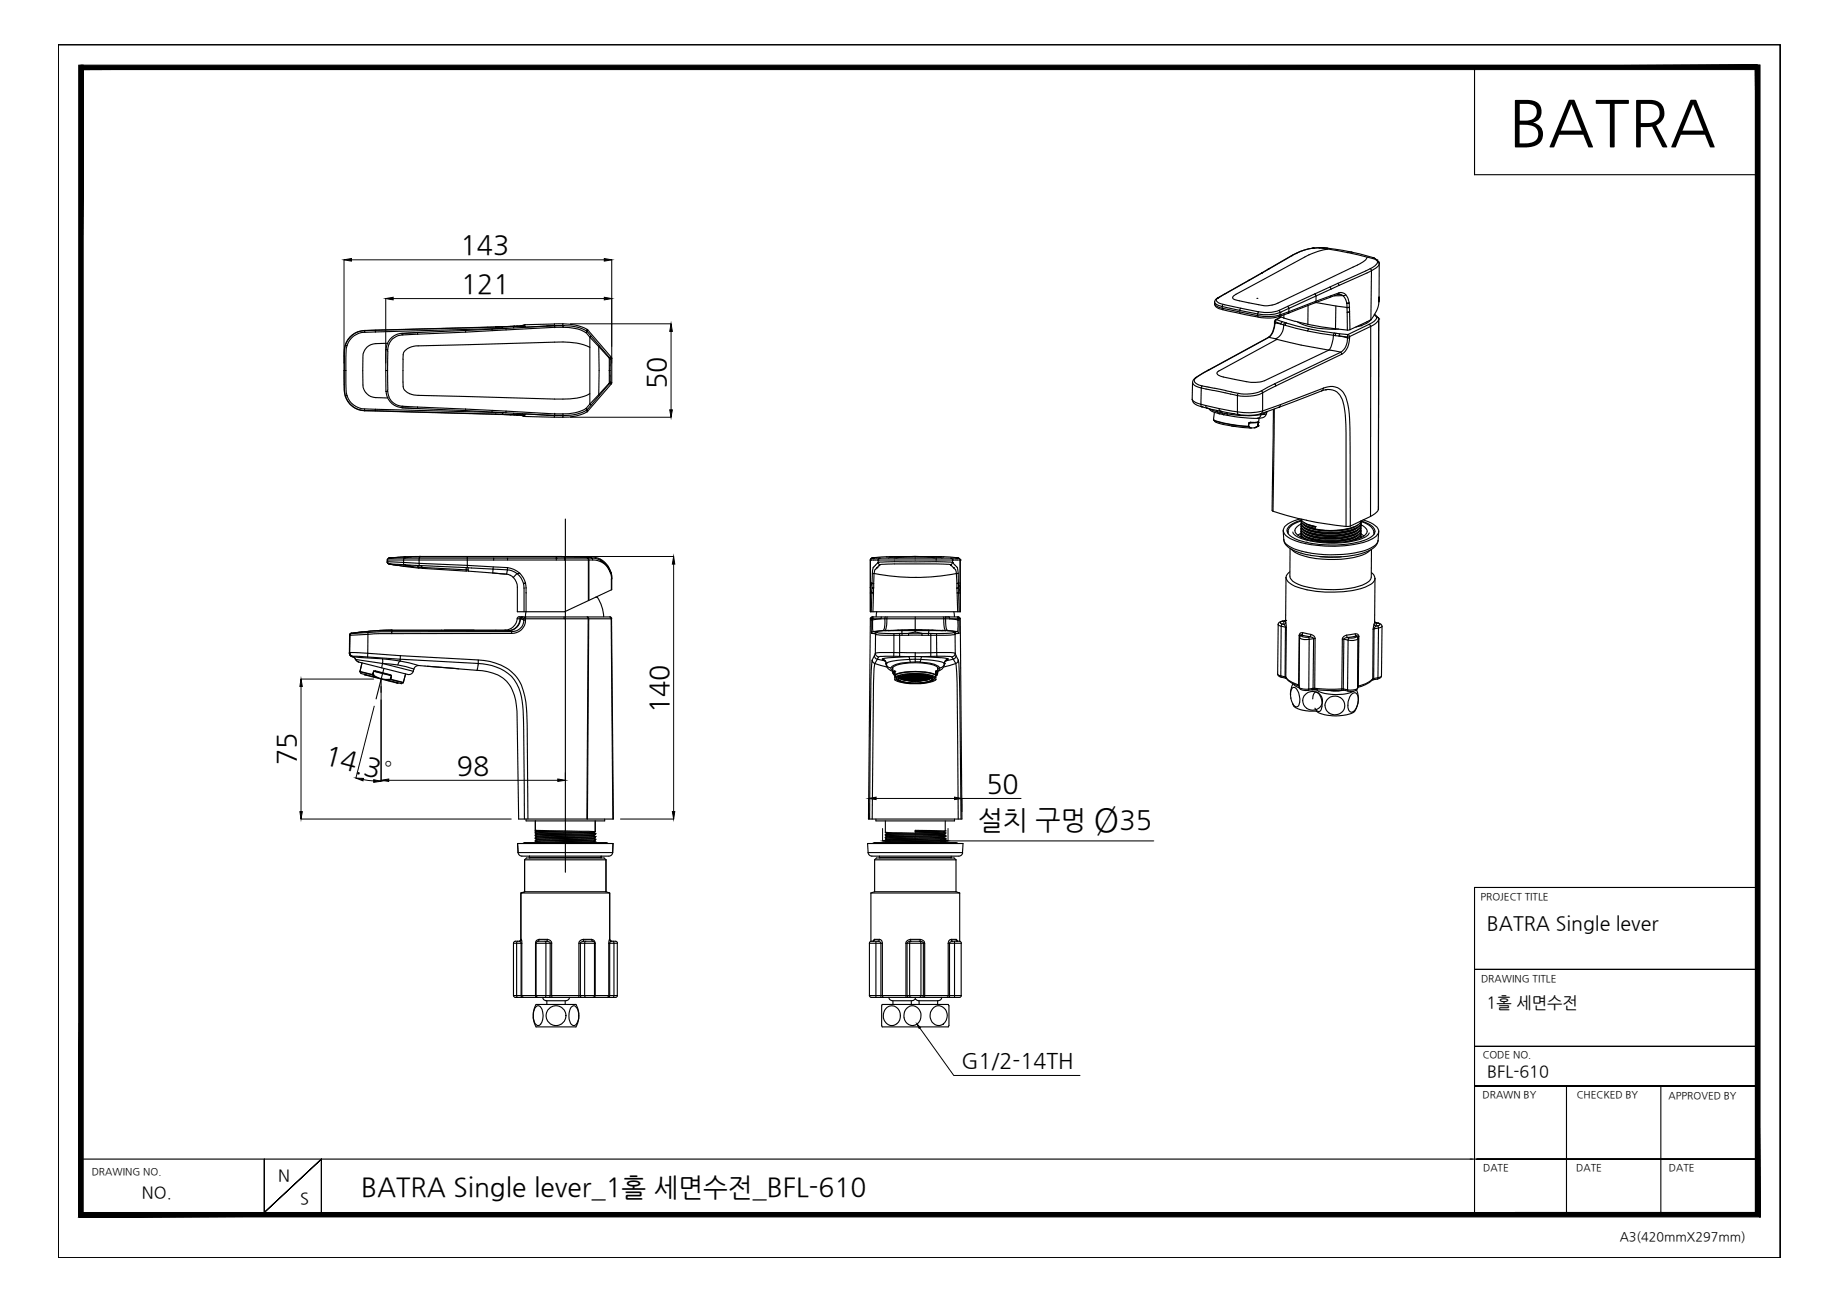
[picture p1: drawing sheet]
<svg xmlns="http://www.w3.org/2000/svg" width="420mm" height="297mm" viewBox="0 0 420 297" stroke-linecap="round" stroke-linejoin="round" font-family="sans-serif">
<defs><g id="words">
<text font-size="14.7" x="344.5" y="33">BATRA</text>
<text font-size="7.6" x="249.7" y="189.8">Ø</text>
<g font-size="6.1">
<text x="105.2" y="58.1">143</text>
<text x="105.3" y="67">121</text>
<text x="152" y="88.9" transform="rotate(-90 152 88.9)">50</text>
<text x="152.6" y="162.9" transform="rotate(-90 152.6 162.9)">140</text>
<text x="67.5" y="174.7" transform="rotate(-90 67.5 174.7)">75</text>
<text x="73.9" y="174.3" transform="rotate(15 73.9 174.3)">14.3°</text>
<text x="104.3" y="176.9">98</text>
<text x="225.2" y="181.1">50</text>
<text x="223.3" y="189.3">설치 구멍</text>
<text x="255.6" y="189.3">35</text>
</g>
<text font-size="6" x="82.5" y="273.1">BATRA Single lever_1홀 세면수전_BFL-610</text>
<text font-size="4.9" x="219.6" y="243.9">G1/2-14TH</text>
<text font-size="4.5" x="339.5" y="212.4">BATRA Single lever</text>
<g font-size="3.7">
<text x="339.5" y="230.1">1홀 세면수전</text>
<text x="339.6" y="245.9">BFL-610</text>
<text x="63.5" y="269.6">N</text>
<text x="32.4" y="273.6">NO.</text>
<text x="68.5" y="274.9">S</text>
</g>
<text font-size="2.9" x="369.9" y="283.4">A3(420mmX297mm)</text>
<g font-size="2.3">
<text x="338.1" y="205.5">PROJECT TITLE</text>
<text x="338.2" y="224.3">DRAWING TITLE</text>
<text x="338.6" y="241.6">CODE NO.</text>
<text x="338.5" y="250.8">DRAWN BY</text>
<text x="360.1" y="250.8">CHECKED BY</text>
<text x="381" y="250.8">APPROVED BY</text>
<text x="20.9" y="268.3">DRAWING NO.</text>
<text x="338.7" y="267.3">DATE</text>
<text x="359.9" y="267.3">DATE</text>
<text x="381.1" y="267.3">DATE</text>
</g>
</g></defs>
<!-- layer: 0 -->
<g fill="#000" stroke="#000" stroke-width=".23">
<path d="M78.6 59.3l1.6-.3v.6zM138 59l1.7 .3-1.7 .3zM88.1 68.2l1.7-.3v.6zM138 67.9l1.7 .3-1.7 .3zM153.2 73.9l.3 1.8h-.6zM152.9 93.6h.6l-.3 1.7zM153.8 127.1l.3 1.7h-.6zM68.7 155l.3 1.7h-.5zM81.3 177.6l1.7 .1-.1 .6zM85.3 178l1.7 .4-1.7 .2zM87 178.2l1.8-.3v.5zM127.4 177.9l1.7 .3-1.7 .2z"/>
<path d="M68.5 185.3h.5l-.3 1.7zM153.5 185.3h.6l-.3 1.7zM198.3 182.3l1.8-.3v.6zM201.5 192l1.7-.3v.6zM214.8 191.7l1.7 .3-1.7 .3zM218 182l1.7 .3-1.7 .3zM209.4 233.8l.8 .8-.3 .2z"/>
<path d="M18 14.9v262.9l1-262.9zM19 14.9v261.9l-1 1z"/>
<path d="M18.5 14.9h382.8l-382.8 1zM18.5 15.9h382.8v-1z"/>
<path d="M400.8 14.9h1.1v262.9zM400.8 14.9v261.9l1.1 1z"/>
<path d="M400.8 14.9h1.1v262.9zM400.8 14.9v261.9l1.1 1z"/>
<path d="M18 277.8l382.8-1 1.1 1zM18 277.8l382.8-1h-381.8z"/>
</g>
<g fill="none" stroke="#000" stroke-width=".25">
<path d="M13.3 10.2h393.2v277h-393.2zM336.7 15.6v24.3h64.6M406.5 10.2v277M294.9 58.4l-5.4 3.1M295.1 58.3l-5.4 3.1M295.9 57.9l-1 .5M295.9 57.9h.1M299.8 56.7l-2 .4-1.9 .8M299.8 56.7h.1M299.8 56.7l-1.9 .4-2 .8 .1-.1M299.8 56.6h.1M299.9 56.6h-.1"/>
<path d="M299.9 56.7h.1M299.9 56.7h3.1M299.9 56.6h.1M301.2 56.6h.1M301.2 56.6l-1.3 .1M301.2 56.6l2 .3M301.2 56.5l1.8 .1M303 56.7h.1M303 56.7l5.5 .8M308.5 57.5h.1M308.5 57.5l5 1.3M308.5 57.5l-.8 .2"/>
<path d="M312.2 58.7l2 .5M313.5 58.8h.1M313.5 58.8l.9 .6M313.6 58.8h.1M313.6 58.8l.6 .5M314.2 59.3l.4 .4M314.2 59.3l.2 .1M314.4 59.3h.1M314.4 59.4h.1M314.4 59.4l.5 .4M314.6 59.7l.3 .1M314.6 59.7a2.07 2.07 0 0 1-1.7 1.7"/>
<path d="M314.6 59.7l.3 .4M314.9 59.8v.3M78.9 78.8l.3 .1M79.2 78.9a20.3 20.3 0 0 0-.2 5.7M83.3 75.5a4.8 4.8 0 0 0-4.7 4.7v4.4M83.3 75.5a4.9 4.9 0 0 0-4.7 5.9M83.3 75.9a4.2 4.2 0 0 0-4.1 3M83.3 75.5h.1M85.7 75.4l-2.4 .1v.4l2.4-.1M85.7 75.4v.4M88.5 78.4a6.4 6.4 0 0 0-4.3 .6 2.98 2.98 0 0 0-1.3 2.3v6.6a3.1 3.1 0 0 0 2.9 2.9l2.7 .1M88.9 78.5l-.4 1.3"/>
<path d="M91.8 76.1a3.8 3.8 0 0 0-3.6 3.7M91.8 76.5a3.7 3.7 0 0 0-3 2M91.8 76.1v.1M91.8 76.2v.3M92 76.4h-.2M95.1 76l-3.3 .1M95.3 75.9l.1 .4M95.4 75.9l-3.6 .2M95.4 76.3l-3.4 .2M106.3 75.5l-11 .4M106.3 75.5v.3M112.3 75.2l.1 .3"/>
<path d="M112.3 75.2l-6 .3M113.1 74.6h.1M113.1 74.6l-29.8 .9M113.7 74.6h.1M113.7 74.6h-.6M114.8 74.6v.4M114.8 74.6l-29.1 .8M114.8 75l-29.1 .8M115.1 75h-.3M115.5 75l-3.2 .2M115.5 75l.1 .3M117.4 74.5h.6"/>
<path d="M117.4 74.5l-4.3 .1M117.4 74.5l-3.7 .1M117.4 74.5h.1M117.4 74.5l-2.6 .1M118 74.5h.1M118.9 74.4l-.9 .1M118.9 74.4h.2M119.1 74.4l-1.1 .1M119.4 74.3l-.3 .1M119.4 74.3l-.2 .1M119.7 74.3v.3M119.7 74.5h.1"/>
<path d="M119.7 74.5l-.4 .3M119.7 74.5l-2.3 .1-.2 .3M119.7 74.3h-.3M119.8 74.5h.1M119.8 74.5h-.1M120 74.1l-1.1 .3M120 74.1l-.3 .2M120 74.1l6.6-.1v.4M126.6 74.4h.1M126.6 74.4h-1.8M126.6 74.8l-31.2 1.5M126.6 74.4h.5a12.3 12.3 0 0 1 6.9 1.2"/>
<path d="M126.6 74.4v.3h2M126.6 74.4l-11.1 .6M126.6 74.4l-6.9 .3M128.5 74.4h.1M128.5 74.4v-.5a11.3 11.3 0 0 1 5.6 1.3M128.5 74.4h-1.9M128.6 74.4v.3l1.3 .1a8 8 0 0 1 3.9 1.2l.3-.3 5.1 6 .4-.1-5.4-6.3M128.6 74.4h.1M128.6 73.9h-2M133.8 76l.9 1v12.9l-1.4 .6a17 17 0 0 1-6.7 .6l-31.1-.8a3.1 3.1 0 0 1-3.4-2.1l-.1-6.2M134 75.5l.2 .2M134 75.6l-.2 .4"/>
<path d="M134.1 75.2l-.1 .4M134.1 75.2l.1 .1M134.2 75.3l-.1 .4M134.7 79.3l-1.4-.6a17 17 0 0 0-6.7-.6l-31.1 .9a3.1 3.1 0 0 0-3.4 2l-.1 1M135 76.7l-.3 .3 2 2.1v11M136.8 79.1h.1M136.8 78.9l-.1 .2 2.4 2.7v-.3M277.4 69.4h.1M277.4 69.4l.1 .4 .5 .5 1.3 .4M277.4 68.9a.97 .97 0 0 0 .8 .8l.9 .3M277.4 69.4l.1 .3 1.1 .5 .5 .2v-.4M277.4 68.9v.5"/>
<path d="M278 68l-.4 .4-.2 .5M278 68.1l-.2 .2v.4l.5 .5 9.1 2-.2 .5M278 68.1h.1M278.2 68h-.2M278.2 68l-.2 .1M279.1 70l4 .9 .2-.5M279.3 70.7l5.8 1.3a13.9 13.9 0 0 0 6.9 .3M279.3 70.7l-.2-.3 8.1 1.7M279.3 69.5l-.2 .5M279.9 67l-1.7 1M279.9 67l-.2 .1M281.7 67.6l16.2-8.9 2.1-.9a8.3 8.3 0 0 1 3.9-.8l4.5 .8 3.8 .9a5.4 5.4 0 0 1-3.2 2.3l-17.2 8.2a5.9 5.9 0 0 1-4.4 .4l-5.5-1.2-.4-.5z"/>
<path d="M283.1 71.2l.2 .4M283.1 70.9l4.1 .8M285.1 64l-7.1 4M285.2 64h.1M285.3 64l-5.4 3M285.3 64h-.2M287 68.1h.1M287.2 72.1l.1 .3M287.2 71.7v.4M288 62.4h.1M288 62.4l-2.9 1.6M288.1 62.3h.1"/>
<path d="M288.2 62.3l-.1 .1M289.5 61.5l-1.5 .9M289.7 61.4l-.2 .1M289.7 61.4l-4.4 2.6M289.7 61.4h.1M289.8 77l-14 7.6M291 73.6a4 4 0 0 1-1.4 3.5l.2-.1M291.2 73.5l-.2-.1v.2M291.2 73.5v.2l-.2-.1M291.2 73.4l1.3 .5M291.3 77.4l.3 .1M291.3 73l-.2 .3"/>
<path d="M291.5 73l1.3 .4-.3 .6M291.5 73l-.3 .5M291.6 77.5l-13.3 7.2-.4 .3v.3a1.71 1.71 0 0 0 1.4 .8 31.7 31.7 0 0 0 7.4 1.2l2-.4 14.7-7M291.6 77.5l5.5 1.3 6.3 1.1M292 70.9l.3 .4M292.1 72.2l1.1 .4M292.3 71.9l-.3 .4M292.3 71.9h.1M292.3 71.3a9.9 9.9 0 0 1-5.1 .4M292.3 71.9a9.9 9.9 0 0 1-5.1 .2M292.3 71.3h.1M292.3 71.3v.6"/>
<path d="M292.4 72.4l-1.1 .6h.2M292.5 74l.9 .3M292.5 74l-1.3-.3-.6 2.3-.8 1M292.6 72.4l-1.1 .6M292.8 73.4l.6 .2M293.2 71.9l-.1 .7 5.6 1.4M293.4 73.7l-.2 .2a3.6 3.6 0 0 1-1.9 3.5l-1.5-.4M293.5 73.6l.3 .1M294 69.9l.3 .5M294 69.9l-1.9 .9a8.1 8.1 0 0 1-4.7 .4M294.1 71.6h.1M294.1 71.6l-2.1 .7"/>
<path d="M294.3 71.2l-.2 .4M294.3 71.2l-2 .7M294.3 70.4l-2 .9M294.3 70.4v.8M298.6 75.6l5.9 1M298.7 69.7l-.1 4.4 6.4 1M298.9 75.1l-.3 .5-2.6-.6-2.6-.7 .3-.5a66.1 66.1 0 0 0 11 2.2M300.2 67.1l.3 .5v1.2M300.2 67.1l-6.2 2.8M300.3 69v.1M300.4 69.1l7.2 1.1M300.5 68.8l-.2 .3"/>
<path d="M300.5 68.8l-6.2 2.4M303.5 79.9l2.6 .5M303.6 65.5l.3 .5M303.9 67.5l-3.4 1.3M303.9 66l-9.6 4.4M304.5 76.6l1.3 .1M304.5 76.6l-.1 .8a4.2 4.2 0 0 1-1 2.5M304.7 76l-.2 .6M304.7 76l.3 .1M305 75.1l2.7 .3M305 76.1l2.8 .3M305 76.1l-.1 .5"/>
<path d="M305 69.9v5.2M305.5 67.2l-11.4 4.4M305.5 64.7l.3 .5M305.7 67.2h-.2M305.7 67.2h.1M305.7 67.2l.9 .3M305.8 66.9a1.79 1.79 0 0 1 2.2 1.8l.1 .4M305.8 66.9l-.3 .3M305.8 66.9l-1.9 .6-.3 .4M305.8 65.2l-1.9 .8M305.8 76.7l1.9 .2M305.8 76.7l1.9 .4"/>
<path d="M305.9 76.2l-.1 .5M306.6 67.5l.6 .8 .3 .9 .6-.1-.6 .2M306.7 67.5h-2M307.3 67.3l-.7 .2M307.5 69.2v.1M307.5 69.3l.1 .9M307.6 70.2l.1 5.2M307.6 70.2h.1M307.7 77.2a3.7 3.7 0 0 1-1.6 3.2M307.7 76.9v.3M307.8 76.4l-.1 .5M307.8 76.4l.4 .4"/>
<path d="M308.1 69.2v.9l-.5 .1M308.1 70.2h-.5M308.1 70.2l.1 1M308.2 70.1h.1M308.2 71.2l.1 4.1M308.2 71.2l-.6 .1M308.2 76.8l-.5 .1M308.2 77.1a4.3 4.3 0 0 1-1.8 3.8M308.2 77.1l-.5 .1M308.2 76.8v.3M308.3 75.3l-.6 .1M312.6 74.1l.4 .4"/>
<path d="M312.6 74.1l-4.8 2.3M312.9 61.4l-12.7 5.7M312.9 61.4l.3 .4-7.4 3.4M313 74.5l-4.8 2.3M313 74.5v43.4M313 73h.1M313 73l-4.7 2.3M313.8 71.9l.6 .5a2.37 2.37 0 0 1-1.8 1.7M313.9 71.7l.9 1.1M314.7 72.5l.2 .3M314.8 72.8l-.1 43.5M314.8 72.8h.1"/>
<path d="M314.8 72.8a2.37 2.37 0 0 1-1.8 1.7M314.9 68.9l-.4 1.6-1.4 2.5M314.9 67.8v1.1v-1.1M314.9 60.1a1.66 1.66 0 0 1-1.2 1.4l-.5 .3-.2 11.2M314.9 60.1h.1M314.9 60.1v7.7M78.6 84.6a21.5 21.5 0 0 0 .3 5.8 4.9 4.9 0 0 0 4.4 3.4M78.6 87.9a5 5 0 0 0 4.7 5.9M78.6 81.3v3.3M79 84.6h-.4v3.2M79 84.6a20.4 20.4 0 0 0 .2 5.7M79.2 90.3a4.4 4.4 0 0 0 4.1 3.1h2.4"/>
<path d="M79.2 90.3l-.3 .1M83.3 93.8l29.8 .8M83.3 93.4v.3l2.4 .1M85.7 93.4l29.1 .8M85.7 93.4v.4M85.7 93.8l29.1 .8M88.1 84.6h.4M88.2 89.3a3.8 3.8 0 0 0 3.6 3.8M88.5 84.6l.1 4.4M88.5 80.2v-.3h-.4v9.5h.4v-.4M88.5 89.3l.4 1.4M88.6 80.2l-.1 4.4"/>
<path d="M88.8 90.7a3.7 3.7 0 0 0 3 2.1M91.8 93.1l3.3 .2M91.8 93.1l3.6 .2M91.8 93v.1M91.8 92.8l3.6 .1M91.8 92.7v.3M95.3 93.3l17 .8M95.4 92.9l10.9 .5M95.4 92.9l-.1 .4M106.3 93.4l9.3 .5M106.3 93.4v.4M112.4 93.7l-.1 .4"/>
<path d="M113.1 94.6l4.3 .1M113.1 94.6h.6M113.1 94.5v.1M113.7 94.6h.1M113.7 94.6l3.7 .1M114.8 94.2h.1M114.8 94.2v.4M114.8 94.6h2.6M114.8 94.2h.3M115.6 93.9l11 .6v.4l-11-.7M115.6 93.9l-.1 .3-3.2-.1M117.2 94.3l.2 .3"/>
<path d="M117.4 94.7l.6 .1M117.4 94.7l1.7 .1M117.4 94.6l2.4 .1M117.4 94.6v.1M118 94.8h.1M118 94.8h1.1M118.9 94.8l.5 .1M119.1 94.8l.3 .1M119.2 94.9h.2M119.3 94.4l.4 .3M119.4 94.9h.1M119.4 94.9l.6 .2"/>
<path d="M119.4 94.9l.3 .1M119.5 94.9h.1M119.6 94.9l.1 .1M119.7 94.7h.1M119.7 95l.3 .1M119.7 94.7v.3M119.8 94.7h.1M124.8 94.8l1.8 .1M126.6 94.9h.1M126.6 94.9v.4l-6.6-.2M126.6 94.9h2M126.6 95.2l2 .1"/>
<path d="M126.6 94.8h1.9M126.6 94.4v.1h2M128.5 94.9h.1M128.6 94.9h.1M128.6 94.5v.4M133.8 93.3l.2 .3a9.9 9.9 0 0 1-5.4 1.3M133.8 93.2l-1.2 .7a10.8 10.8 0 0 1-4 .6M134 93.6l.1 .4M134.1 94l-1.4 .6a11.6 11.6 0 0 1-4.2 .7v-.4M134.2 93.5v.4M134.2 93.9l-.1 .1M134.7 92.3l-.9 .9"/>
<path d="M134.7 89.9v2.4M134.7 92.3l.3 .2M136.7 90.1l.1 .3M136.7 90.1l-2 2.2M136.8 90.1h.1M139.1 87.7v-.2l-2.4 2.6M139.1 84.6h.2M139.2 87.4v.1M139.3 81.7l.1 .3M139.3 84.6v-2.6l-.2-.2v5.7M139.3 84.6v2.6l-.1 .2M139.3 82l.4-.1v5.4"/>
<path d="M139.3 87.3h.4M139.4 87.2l-.1 .3M139.6 87.6l-.4-.1-5.1 6-.3-.3M139.6 87.6l-5.4 6.3M139.6 81.6l.1 .3M139.7 87.3l-.1 .3M272.2 91.2a1.82 1.82 0 0 0 1.7 1.5l.6 .2M272.2 91.2l.4 .4 .5 .3 1.1 .4M272.3 87.3l.5 .7 1.5 .6M272.3 87.3l-.1 3.9M273 86.2l-.6 .6-.1 .5M273 86.2h.1"/>
<path d="M273.2 86.2a.82 .82 0 0 0-.5 .8 .82 .82 0 0 0 .7 .7l1.1 .4M274.2 92.3l.1 .5 .2 .1M274.2 92.3l1.2 .3M274.3 88.6l-.1 3.7M274.3 88.6l2.8 .6M274.5 92.9h.1M274.5 88.1l5.4 1.1M274.5 88.1l-.2 .5M274.5 92.9l1.1 .3M275.4 92.6l7.2 1.4M275.4 92.6v.3l.2 .3M275.6 93.2l3 .7"/>
<path d="M275.6 93.2h.1M275.8 84.6l-2.8 1.6M275.8 84.6l.2-.1-3 1.7M276.1 93.3a3.6 3.6 0 0 0 2.3 1.2M276.2 93.4l1.8 .6 .4 .5M277.1 89.1l5.5 1.2M277.1 95.9a1.5 1.5 0 0 0 1.2 .8l3.5 .7M277.1 95.9v-.1l.1 .1a24.4 24.4 0 0 0 7.9 1.4M277.1 95.9a18.8 18.8 0 0 0 8 1.4M277.8 93.7l.2 .3 1 .3 .3 .4M278.4 93.3l.2 .6M278.4 94.5l.9 .2"/>
<path d="M278.4 94.5h.1M278.6 93.9l3.1 .6M278.6 93.9h.1M278.8 93.9l.2 .4 1.2 .2 .2 .3M279.3 94.7l1.1 .1M279.3 94.7h.1M280.1 94.2l.1 .3 2.6 .3 2.5 .1 2.5-.2M280.4 94.8l2.9 .5 3.8 .2M281.7 94.5h.1M281.7 94.5l1.2 .2M281.8 97.4l3.7 .3M282.6 94v.4l.3 .3"/>
<path d="M282.6 90.3v3.7M282.8 89.8l-.2 .5M282.9 94.7h.1M285.1 97.3h.1M285.1 97.4h.1M285.1 97.3l.6 .4M285.1 97.4l.4 .3M285.1 97.3v.1M285.2 96.6l-.1 .7M285.2 96.6h.1M285.4 96.5h.1M285.4 96.5l-.2 .1"/>
<path d="M285.5 97.7h.2M285.6 96.4l-.4 .2M285.6 96.4l1.7-.1v.1M285.6 96.4l-.1 .1M286.5 97.7h-.8M286.7 97.6l-.2 .1M287.1 97.3l-.6 .4M287.1 95.5h.1M287.1 97.4l-.4 .2M287.2 97.3l-.5 .3M287.2 97.3h.1M287.2 97.2v.1"/>
<path d="M287.2 96.4h.1M287.2 97.3l.1-.9-.1 .9M287.2 97.2h.1M287.2 96.4l-1.7 .1M287.3 97.2h-.1M287.3 97.2h.1M287.3 96.4h.1M287.3 97.2l-.1 .1M287.3 97.3h.1M287.3 96.3l-.1 .1M287.3 96.4l-2.1 .2M287.9 94.5h.1"/>
<path d="M287.9 94.5l-1.3 .3h-1.5l-2.2-.1M287.9 94.7a.87 .87 0 0 1-.8 .8M288 94.6l-.2 .1M288 89.3l.3 .4a9.5 9.5 0 0 1-5.7 .6M288 94.4l-.1 .3M288 94.7h.1M288.3 93.8l-.1 .4-.3 .3M288.3 93.8a13 13 0 0 1-5.7 .2M289.2 94.4l-.1 .3a1.67 1.67 0 0 1-2 .8M289.2 94.4l-1.2 .3M289.2 94l-1.3 .7M289.2 94h.1"/>
<path d="M289.2 94l-1.3 .5M289.3 94l-.1 .4M290.8 93.5l-.3 23 .2 .2M291 93.4l-.3 23.3M291 87.6l-1.5 .8a9.3 9.3 0 0 1-8.3 1.1l-1.3-.3M291 87.6l.3 .5M291.3 88.1l-3 1.6v4.1M292 93h.1M292 93l-2.8 1M292.4 92.4l-.1 .4-.3 .2M292.4 92.4l-4.1 1.4M301.8 89.3l-9.8 3.7"/>
<path d="M302.2 88.6a3.6 3.6 0 0 1 5.3 2.5l.5 2.2 .3 4.5v22.3M302.2 88.6l-.4 .7M302.2 88.6l-9.8 3.8M302.7 89l-.9 .3M302.7 89h.1M302.7 89a3.2 3.2 0 0 1 3.9 2.7l.5 2a65.2 65.2 0 0 1 .3 9.6v16.9M306.1 80.4l.3 .5M306.1 80.4l-15.1 7.2M306.4 80.9l-15.1 7.2M129.1 118.5v80.7M290.7 116.7l6.4 1.8M297.1 118.5l1.3 .3"/>
<path d="M297.1 118.5l.2 .4a4.8 4.8 0 0 0 3 1.3M297.1 119.8l.1 .6 .5 .5a16.1 16.1 0 0 0 12.1 .1l1-.9M297.1 119h.1M297.1 119.6h.1M297.2 119.2v.6l.5 .5a16.1 16.1 0 0 0 12.1 .2l.8-.7 .2-.4M297.2 118.6v.6l.9 .7 2.2 .7v-.4M297.8 119.3a4.9 4.9 0 0 0 2.5 1M298.4 118.8l6.7 1.1 2.3 .3 .9-.1M298.6 119.7l1.7 .5M310 119.9l-.6 .4a16.1 16.1 0 0 1-11.1-.1l-.5-.3M310.8 119.1v.3M310.8 119.6v.4"/>
<path d="M310.8 118.9a2.82 2.82 0 0 1-2.5 1.7 16.5 16.5 0 0 1-10.4-.6 1.12 1.12 0 0 1-.8-1M310.8 119.4a1.68 1.68 0 0 1-1.4 1.4 17.1 17.1 0 0 1-11.5-.2 1.26 1.26 0 0 1-.8-1M313 117.9l-4.7 2.2M314.7 116.3a2.89 2.89 0 0 1-1.7 1.6M88.4 127.9h24.3M88.4 127.9v.5M88.4 128.4l.3 .3M88.5 127.8h.1M88.5 128.2l-.1 .2M88.5 128.2l.1 .4 .3 .1 3.2 .2M88.5 128.2l3.6 .2M88.7 128.7h.1"/>
<path d="M88.8 127.4h.1M88.8 127.4l-.4 .5M88.8 127.4h3.4M88.8 128.7l2 .4M88.8 128.7h.1M88.8 128.7l1.1 .3M88.8 128.7l3.3 .6M88.9 127.4h.1M88.9 127.4l-.4 .3v.5M89 127.4h.1M89 127.4h-.1M89.1 127.4h.1"/>
<path d="M89.1 127.4h-.1M89.3 127.4h-.5M89.5 127.4h.1M89.5 127.4h-.1M89.9 128.9l2.2 .4M92.1 129.3l3.6 .4M92.1 129.3l2.2 .1M92.1 128.9h.1M92.1 128.4h.1M92.1 127.9v.5M92.2 128.4l-.1 .5M92.2 127.4v.5"/>
<path d="M92.2 128.4l3.5 .2M92.3 127.1h.1M92.3 127.1l42.7 .2M92.4 127.2l-3.2 .2M92.4 127.4h34.6M92.4 127.1l-2.9 .3M92.4 127.1h.1M92.4 127.4h-.2M93.9 127.1l-1.5 .3M94.3 129.4l-2.2-.5 3.6 .2h-.3v.4M94.3 129.4l1.1 .1M95.4 129.1l.7 .1"/>
<path d="M95.4 129.5l.3 .2M95.5 129.5l.9 .1M95.5 129.5h1M95.7 129.7h.8M95.7 128.6l11 .5M95.7 128.6v.5M95.7 127.1h-3.3M95.8 127.1h.1M95.8 127.1h31.2M95.8 127.1l-.1 1.5M96.4 129.6l10.5 .5M96.4 129.6l-.3-.5 10.4 .5"/>
<path d="M96.4 129.6v.2l10.1 .6v-.8M106.5 129.6h.2M106.5 130.3l.5 .1M106.7 129.1l5.9 .3a8.2 8.2 0 0 1 5.5 1l.6 .5M106.7 129.1v.5h.2M106.7 127.1v2M106.9 129.6l.1 .8M107 130.4l8.5 .7M112.6 130.8l2.7 .3M112.6 129.4l-.1 1.4M112.7 127.9h16.2M112.7 127.4v.5"/>
<path d="M115.5 131.1l1 .3 .7 .4M115.7 131.1l.2-1a4.1 4.1 0 0 1 2.2 .9l-.9 .8M115.9 129.6v.5l-9-.5M115.9 127.4v.5M117.2 131.8a3.2 3.2 0 0 1 .9 2.2v5.7h10.8l10.8-5.1v-2.4M117.2 131.8h.1M118.1 131l.6-.1 .8 1 .5 1.3h-.5a4.3 4.3 0 0 0-1.4-2.2zM119.6 133.2h.1M119.7 134.3v5.4M119.7 134.3h.1M120 133.2l.1 6.5M120 133.2h-.5l.2 1.1"/>
<path d="M127 127.1h1.9M127 127.4h.1M127 127.1v.8M128.9 127.1h6.1l2.1 .6M128.9 127.1v.3h-1.9M134.1 127.4l.3 .5h-5.5M134.1 127.4h-5.2v.5M134.2 127.4l.3 .5v9.1M135 127.1v.3h-.9M137.1 127.9h.1M137.1 127.7a5 5 0 0 1 2.4 2.9M137.1 127.7v.2l-1-.4-1.1-.1 .3 .2v.3"/>
<path d="M137.2 128.2l-.1-.3a4.2 4.2 0 0 1 2.3 3 4.3 4.3 0 0 0-5-3v9.2M139.5 130.9l.1 1.3M139.5 130.8h.1M139.5 130.6v.2M139.5 130.8l.2 1.4M139.5 130.8l.2 .7M139.6 131.6l.1 .6M139.7 132.2l-.1 2.5M198.7 127.9h.1M198.7 134.2v1.2h.8M198.7 127.9v6.3M198.7 134.2l.4-1v2.1"/>
<path d="M198.7 127.9h20.5M198.7 127.9v11.8h20.6v-11.8M198.7 134.2l.4 1.1M199.1 127.4h1.6M199.1 127.4h.7h-.6M199.1 127.4h.1M199.1 127.4l-.3 .2-.1 .3M199.1 135.3l-.1 4.4M199.1 127.4l-.4 .5M199.1 135.3l.4 .1M199.2 130.9l.4 .1M199.3 127.4h-.2"/>
<path d="M199.5 134.3l-.2 5.4M199.5 133.2h-.4h.4v1.1M199.5 134.3l-.4-.1 .4 .1M199.5 134.3h.1M199.5 129.4a6.2 6.2 0 0 0-.4 3.8l-.4-.1M199.6 131l-.1 2.2M199.6 130.9l4.7 .7 4.7 .2M200.3 129.6a1.25 1.25 0 0 0-.7 1.4M200.3 129.6h.1M200.3 128.6l-.7 .8M200.5 127.9h.1M200.5 128.4l3.7-.2h9.6l3.7 .2"/>
<path d="M200.5 128.4h.1M200.5 128.4l.1 .3 .3 .2M200.5 127.9v.5M200.5 128.4l-.1 .2M200.7 127.4h.2M200.9 127.4l-.3 .2-.1 .3M200.9 127.4h12.9M200.9 127.4h.1M201 128.9l-.7 .7M201 128.9h.1M202.5 127.1h12.4M202.5 127.1h.9h-.3"/>
<path d="M202.5 127.1l-2.7 .2M206.4 127.1l-1.8 .3M209 127.1h.1M209 131.8h.1M209 127.1h-5.6h11.3h-5.7M211.6 127.1l1.8 .3M213.8 127.4h3.3l.3 .2 .1 .3M213.8 127.4v.5M214.9 127.1h-.2h.8M214.9 127.1h.6M215.5 127.1l2.8 .2M217.1 128.9l-12.9-.2-3.2 .2"/>
<path d="M217.1 127.4h1.8M217.5 127.9h.1M217.5 128.4h.1M217.5 128.4l-.1 .3-.4 .2 .8 .8a1.26 1.26 0 0 1 .6 1.3M217.5 127.9v.5M217.5 128.4l.2 .2M217.7 128.6l.9 1 .2 1.3M217.7 129.6h.1M218.3 127.4h.6zM218.4 131l.4-.1v2.3M218.4 131l.1 2.2M218.4 130.9l-4.6 .7-4.8 .2"/>
<path d="M218.5 134.3l.2 5.4M218.5 133.2v1.1M218.8 127.4l.3 .2 .2 .3M218.8 133.2l.5-.1v2.3h-.7M218.8 133.2h-.3h.3l.5 1-.4 1.1M218.8 133.2l.1 1.1h-.4M218.9 127.4h.1M218.9 135.3l.1 4.4M218.9 127.4l.3 .5M218.9 134.2l-.4 .1M218.9 135.3l-.3 .1M218.9 134.2v1.1"/>
<path d="M219.2 127.9v5.2M219.3 127.9h.1M294.8 125.4l.5 .4a14.7 14.7 0 0 0 8 1.9 16.2 16.2 0 0 0 9.1-1.7l.5-.4M297 126.3a5.5 5.5 0 0 1-3.7-2.5l-.2-.6 .2 .6a8.1 8.1 0 0 0 4.9 2.3 29 29 0 0 0 14.2-.7l.7-.3a2.47 2.47 0 0 0 1.6-1.7 3.6 3.6 0 0 1-2.9 2.7 26.5 26.5 0 0 1-13.3 .5M297.1 126.3l.3 .1M297.1 121.6v.2a1.01 1.01 0 0 0 .5 1.1M297.1 122l.6 .7 .8 .5M297.1 122.3v.4M297.1 121.4h.1M297.1 122h.1M297.4 126.4l1.1 .3M298.5 122.7a16.4 16.4 0 0 0 10.6 .1"/>
<path d="M298.6 122.1a16.8 16.8 0 0 0 10.5 0M298.6 120.3a16.8 16.8 0 0 0 10.5 0M298.6 120.9a16.4 16.4 0 0 0 10.5 .1M298.6 121.6a16.8 16.8 0 0 0 10.5 0M300.3 120.2h.1M301.4 127.1h4.9M310 122.9l-.4 .3M310 122.3a11.9 11.9 0 0 1-7.6 1.4 8.5 8.5 0 0 1-4.6-1.3M310 120.5a11.9 11.9 0 0 1-7.5 1.3l-3.3-.5-1.4-.8M310 121.1a9.5 9.5 0 0 1-6.2 1.4 10.6 10.6 0 0 1-6-1.4M310 121.7a12.8 12.8 0 0 1-8.4 1.3 7.4 7.4 0 0 1-3.8-1.3M310.7 122.1l-.2 .8"/>
<path d="M310.7 121.9l-.2 .4-.8 .6-2.2 .7M310.7 122.7h.1M310.8 121.5a1.53 1.53 0 0 1-1.5 1.7v.1M310.8 120.7a2.65 2.65 0 0 1-2.5 1.7 16.5 16.5 0 0 1-10.4-.6 1.12 1.12 0 0 1-.8-1M310.8 121.3a1.69 1.69 0 0 1-1.4 1.4 17.1 17.1 0 0 1-11.5-.3 1.22 1.22 0 0 1-.8-1M310.8 120.9v.2a1.73 1.73 0 0 1-1.6 1.4 16.3 16.3 0 0 1-11.5-.4l-.5-.5-.1-.6M310.8 120.3v.2a2.4 2.4 0 0 1-2.2 1.6 15.7 15.7 0 0 1-10.9-.6l-.5-.5-.1-.5M310.8 122.5l-.1 .3M310.8 121.3h.1M310.8 122.4v.1M310.8 120h.1M310.8 120.1a1.72 1.72 0 0 1-1.4 1.3 17.1 17.1 0 0 1-11.5-.2l-.6-.6-.2-.4"/>
<path d="M79.8 149.1h.1M79.8 149.2v.2M79.8 149.1l.2 .5-.2-.3M79.8 149l.1-4-.1 4 4.2 .2M79.8 145h.1M79.8 149a.8 .8 0 0 0 .7 .9M79.8 149a.89 .89 0 0 0 .7 .8M79.8 145v4.1M79.9 145h.1M79.9 149.6l.2 .2M80 149.6l.2 .2M80.1 149.8l.3 .1"/>
<path d="M80.2 149.8h.1M80.2 144.6l-.4 .4M80.2 144.6h.1M80.2 149.8l.2 .1M80.2 144.6l-.3 .5M80.4 149.9h.1M80.4 149.9l.5 .2 .5 .7 .5 .4M80.4 149.9l.7 .6M80.5 149.9l3.4 .1M80.5 149.9l6.9 .5v1.1l-6.3-1M81.1 150.5l.8 .6M81.9 151.1l11.2 2.9"/>
<path d="M82.2 153.2v.2M82.7 151.4l-.5 1.9 2.9 .7M82.7 144.3l-2.5 .3M83.2 154l7.7 1.9M83.3 154v.1M83.5 144.2l-3.3 .4-.3 .4M83.6 154l-.1 .1M83.6 154.1h.1M83.9 150l7.5 .5M84 149.2l7.4 .5M84 149.2l-.1 .8M84 144.4l5.5-.2v.5"/>
<path d="M84 144.8v4.4M84 144.4l-3.8 .2M84 144.8l-4.1 .2M84 144.4v.4M85.1 154h.1M85.1 154l1.3 .7M85.1 154v.1M85.2 154h.1M85.3 153.3l-.2 .7 .2-.7h.5M85.3 153.3l4.1 1M85.3 154.5v.1M85.8 153.2l-.5 .1"/>
<path d="M85.8 153.2l3.2 .8M85.8 153.3l3.2 .8M85.8 153.2v.1M85.8 154.6v.1M85.9 154.7l-.8-.6-2.9-.7 .2 .4 9.3 2.3 .4-.2M86.3 144l-2.2 .1M86.6 144l-6.4 .6M86.6 144h.1M86.6 144h2.9M86.6 144h-.3M86.6 143.9h2.9h-2.9M87 155v3.1"/>
<path d="M87.4 151.5a24.2 24.2 0 0 1 7.1 1.3M87.4 150.4l4 .5-.4 .4-.2 .5M87.4 151.5l-.2 1M87.4 151.5l6.9 1.8 .2-.5M87.7 152.6l-1.8 7M88.3 155.3h.1M88.8 155.4v.1M89 154.1l.4 .2-.2 .8 .2-.8M89 154l.4 .3M89 154v.1M89.2 155.1h.1M89.2 155.1h-1.5"/>
<path d="M89.2 155.2l2.9 .7M89.2 155.2h-1M89.2 155.1v.1M89.2 155h.1M89.5 144.7l-5.5 .1M89.5 144h26.6l.7 .2M89.5 144v.2h27.3M90.5 155.8v.1M90.6 155.8l-.1 .1M90.8 155.9l-.1 .1M91.4 150.5v.4l4.2 1M91.4 150.5l17.8 1"/>
<path d="M91.4 149.7l17.8 1M91.4 149.7v.8M92.1 155.8v.1M92.6 153.9l-.5 1.9-2.9-.7M94.4 153.2a1.08 1.08 0 0 1-1.3 .8M94.5 152.8a1.13 1.13 0 0 1 1.1-.9l13.3 1.1M97.6 152.1l7.1 .6M101.5 143.9h13.8M108.3 143.9h-18.8v.1M109.2 151.8l-.3 1.2M109.2 151.5a11.1 11.1 0 0 1 8.3 3.8 15.4 15.4 0 0 1 2 9l.2 22.7M109.2 151.5v-.8a10.9 10.9 0 0 1 9.2 4.6 15.7 15.7 0 0 1 1.9 7.7l.3 24"/>
<path d="M109.2 151.5v.3M116.8 144.6l-27.3 .1M116.8 144.2v.4M119.1 141.3h-.2a2.89 2.89 0 0 1-3.6 2.6M119.1 141.3h15.3M119.1 141.3l.5 .3a2.68 2.68 0 0 1-2.8 2.6M119.2 140.9l-.3 .1-.1 .3h-.7a2.83 2.83 0 0 1-2.8 2.6M119.3 140.9l-.3 .1a3 3 0 0 1-2.9 3M119.5 140.9l-.3 .1-.1 .3M119.7 141l.3-.1v.7h-.4zM120 141.6a3 3 0 0 1-3.2 3M128.8 140.9v.4"/>
<path d="M134.4 141.3h5.2l.5 45.7h-21.7l-.3-19.7a22.6 22.6 0 0 0-1.1-9.7 7.2 7.2 0 0 0-5.7-4.3l-2.4-.3M134.4 141.3l-.3-.4 .2 .4-.3 45.7M134.4 141.3l-.3 45.7M139.2 140.9l-20.7-.1-.4 .4M139.2 140.9l.4 .4 .3 45.7M139.2 140.8l.4 .2 .1 .3M198.7 141.3l.2-.3 .3-.1h19.6l.3 .1 .2 .3M198.7 141.3h.5v.3M198.7 141.3l-.4 45.7h21.4l-.4-45.7M199 141.6v3M199 141.6h.2l.2 2.6M199 141.3v.3"/>
<path d="M199 144.6l.8 .1M199.2 140.8l-.2 .5M199.4 144.2l-.4 .4M199.4 144.2h.7M199.7 149.7a.93 .93 0 0 0 1.1 .9l1.3 .3M199.8 144.7l.1 .1v4.4M199.9 149.2a.89 .89 0 0 0 .7 .8l-.8 1.5 2.7 .8M199.9 149.2l-.7 1.5M199.9 149.2l1-.2h3.2v.8M200.1 144.2l.4 .3 .7 .1h4.2M200.1 144.2l-.3 .5M200.3 144.4l-.4 .4 2.1 .2h3.4"/>
<path d="M201.2 141.3l-1.9 .2M201.2 141.3h1.3M201.3 140.9l-.1 .4h-2l.2-.4h-.2M201.5 150.4l1.5-.2 4.5-.3 .2 .3v.4l-4.1 .4-1.2 .5M202 150.8l-.5-.3a.84 .84 0 0 1 .9 1M202 150.8h.1M202 150.8l.3 .7M202.1 143.9h-.5M202.2 140.9h-.1a5.1 5.1 0 0 1-.5 3.1l-2.2 .2M202.3 151.5h.1M202.3 151.5l.2 .7a2.29 2.29 0 0 0 1.4 1.1M202.4 151.5a1.01 1.01 0 0 0 1 1"/>
<path d="M202.4 151.5h-.1M202.4 151.4v.1M202.5 141.3h13M202.5 141.3v1.4a1.45 1.45 0 0 1-.5 1.3M202.6 140.9l-.1 .4M202.9 143.9l-2.7 .3M203.9 152.8l-.1-.3a3 3 0 0 1 2.4-1 14.9 14.9 0 0 1 7.6 .6l.4 .4v.3M204.1 144.7v4.3h1.3M204.2 153.2v.1M204.2 154.1l.1 .2M204.2 154.1h.1M204.2 154v.1"/>
<path d="M204.2 153.3l-.3 .4 .3 .4M204.2 153.3v.8M204.3 154v-.7l.1 2a7.7 7.7 0 0 0 4.6 .8 7.4 7.4 0 0 0 4.6-.9l.1-1.9v.7M204.3 154.3h.1M204.3 154h.1M204.3 153.3l-.1-.1-.3 .4 .3 .5M204.3 154a15.6 15.6 0 0 1 9.4 0M204.3 153.3h-.1M204.3 153.3h.1M204.3 154.1h.1M204.4 154.1v.6a3.5 3.5 0 0 1 2.2-.8l1.2-.1a9.9 9.9 0 0 1 5.8 .9M204.4 154.7h-.1"/>
<path d="M204.8 154.6l-.1 .3 .4 .4M204.9 143.9h4.1l-6.2 .1M204.9 143.9l-2.9 .1M204.9 143.9h1M205 155l.3 .3h-.2M205 154.4v.6M205.1 155.2l.3 .3M205.1 154.7h.2l-.3 .3M205.1 155.3h.1M205.1 154.4v.3M205.3 154.3l.1 .3-.3 .1M205.4 154.6h.1"/>
<path d="M205.4 155.4v.1M205.4 155.5l1.8 .4M205.4 149v.9l-3.1-.1-1.7 .2M205.4 149.9h5l-.3 1.3 2.1 .2 1.2 .3 .9 .4 .3 .4M205.4 145v4M205.4 154.3v.3M205.5 155.4v.1M205.5 149h3.5M205.6 154.6h.1M205.6 154.7v.3M205.6 154.8h.2M205.6 154.7h.2"/>
<path d="M205.6 155h.2M205.6 154.7h-.2h.2M205.6 154.7l-.2 .1h.2M205.6 154.8l-.2 .1 .2 .1M205.8 154.5v.1M205.8 154.7v.3M205.8 154.7h.1M205.8 154.8l.1 .1M205.8 154.7l.1 .1M205.8 154.6h.1M205.9 154.9l-.1 .1M205.9 154.5h.1"/>
<path d="M205.9 154.6v.3M205.9 154.5h.2M205.9 154.7h.2M205.9 154.8h.2M205.9 154.9h.2M205.9 155h.2M205.9 155.1h.2M205.9 154.5v.1M205.9 154.6v.1M205.9 154.8h-.1M205.9 154.7h-.1M205.9 155v.1"/>
<path d="M205.9 154.9v.1M205.9 154.9v.2M205.9 143.9h6.2M205.9 143.9l-3.9 .1M206.1 154.4h.1M206.1 154.4v.2M206.1 154.6v.3M206.1 154.6h-.5M206.1 154.9v.2M206.1 155h.1M206.1 154.9l.1 .1M206.1 154.8h.1"/>
<path d="M206.1 154.7h.1M206.1 154.6l.1 .1M206.1 154.5h.1M206.1 154.4h.3M206.1 154.9h.1M206.1 154.5l.1 .1M206.2 154.4l-.1 .1M206.2 154.7h-.1M206.2 155l-.1 .1M206.2 155v.1M206.2 154.5v.2M206.2 154.8h.2"/>
<path d="M206.2 154.5h.2M206.2 154.6h.2M206.2 154.7h.2M206.2 154.9h.9M206.2 155h.2M206.2 155.1h.2M206.2 155.2h.2M206.2 154.5l-.1 .1M206.2 154.6h-.1M206.2 154.7h.1M206.2 154.8l-.1 .1M206.2 154.7l-.1 .1"/>
<path d="M206.2 155h-.1M206.2 155.1l-.1 .1h.1M206.2 154.7v.2M206.2 155.1v.1M206.4 155v.2M206.4 154.3v.1M206.4 154.5v.4M206.4 154.4h-.3M206.4 154.8l.4 .1M206.4 154.6v.1M206.4 155h.1M206.4 155.1l.1 .1"/>
<path d="M206.4 155l.2 .1M206.4 154.7l.1 .1M206.4 154.7h.2M206.4 154.5l.2 .1M206.4 154.4h.1M206.5 155h.4M206.5 155.2l.1 .1M206.5 155.1l.1 .1M206.5 154.9l.1 .1M206.5 154.7l.1 .1M206.5 154.4l.1 .1M206.5 154.4h.1"/>
<path d="M206.5 154.3h.1M206.5 154.3h.3M206.5 154.9h-.1M206.6 154.3h.1M206.6 154.4h.2M206.6 154.5h.2M206.6 154.6h.2M206.6 154.7h.2M206.6 154.8h.2M206.6 155.1h.2M206.6 155.2h.2M206.6 155.3h.2"/>
<path d="M206.6 154.3l-.2 .1M206.6 154.4h-.2M206.6 154.5l-.2 .1M206.6 154.6l-.1 .1M206.6 154.8h-.2M206.6 154.7h-.2M206.6 155.1h-.2M206.6 155.2h-.2M206.6 154.3v1M206.7 155.1h.2l-.2 .1M206.8 154.4v.2M206.8 154.6v.3"/>
<path d="M206.8 154.3v.1M206.8 154.4v.1M206.8 154.5v.1M206.8 154.7v.1M206.8 154.8v.1M206.8 155.2h.1M206.8 154.9h.1M206.8 154.8h.1M206.8 154.6l.1 .1M206.8 154.7h.1M206.8 154.4h.1M206.8 154.3l.1 .1"/>
<path d="M206.8 155.1h.1M206.8 154.2l.1 .1M206.9 154.3h-.1M206.9 154.7h-.1M206.9 154.9l-.1 .4M206.9 154.2v.1M206.9 155v.1M206.9 154.5v.2M206.9 154.8h.2M206.9 154.4h.2M206.9 154.5h.3M206.9 154.6h.9"/>
<path d="M206.9 154.7h.2M206.9 155h.2M206.9 155.1h.2M206.9 155.2h.2M206.9 155.3h.5M206.9 154.4h-.1M206.9 154.5h-.1l.1 .1M206.9 154.6h-.1M206.9 154.7l-.1 .1M206.9 155h-.1M206.9 154.8l-.1 .1M206.9 155l-.1 .1"/>
<path d="M206.9 155.2v.1M206.9 155.1l-.1 .1M206.9 155.2l-.1 .1M206.9 154.2v.2M206.9 154.7v.2M206.9 155.1v.2M207.1 154.3h-.2h.2M207.1 154.2v.2l.1-.1M207.1 154.7h.1M207.1 155h.1M207.1 154.3h.1M207.1 154.5v.2"/>
<path d="M207.1 154.1l-1.7 .5M207.1 155.2v.1h.1M207.1 154.4h.1M207.1 154.7v.1M207.1 155v.1M207.1 155.2l.1 .1M207.1 155l.1 .1M207.1 154.7l.1 .1M207.1 154.2h.1M207.2 155.9h.5M207.2 155.9l-1.6-.3-.7-.3a.37 .37 0 0 1-.1-.6 10.4 10.4 0 0 1 6.4-.7l1.8 .5 .4 .5-.6 .5-2 .4M207.2 155.9h.1"/>
<path d="M207.2 155.2h.1M207.2 155.1v.1M207.2 154.2h.1M207.2 153.9v.2M207.2 154.2h.2M207.2 155.2h.3M207.2 155.3h1.2M207.2 154.4h-.1M207.2 154.5v.1M207.2 154.8h-.1M207.2 154.9h-.1M207.2 154.2v.4"/>
<path d="M207.2 154.8v.2M207.2 154.6v.2M207.2 154.3h.2M207.2 154.4h.2M207.2 154.4h.3M207.2 154.5l.4 .2M207.2 154.7h.2M207.2 154.8h.2M207.2 154.9h.2M207.2 155h.2M207.2 155.1h.3M207.2 154.2l-.1 .1"/>
<path d="M207.2 154.7h.1M207.2 154.6l-.1 .1M207.2 154.9l-.1 .1M207.2 154.9l-.1-.1v.2h.1M207.2 155.1h-.1M207.2 155v.3M207.3 154.1h-.1M207.3 155.3h-.1M207.3 154.1h.1M207.4 154.8v.2M207.4 154.6v.2M207.4 154.1v.2"/>
<path d="M207.4 155h.1M207.4 154.3v.3M207.4 155.3l.1 .1M207.4 154.9l.1 .1M207.4 154.8h.2M207.4 154.7h.1M207.4 154.6l.1 .1M207.4 154.4h.2M207.4 154.3l.1 .1M207.4 154.2l.1 .1M207.5 154.1l-.1 .1M207.5 155.1v.1"/>
<path d="M207.5 155.1h.1M207.5 154.9h.1M207.5 145h3M207.5 155.4h.2M207.5 155.3h-.1M207.5 155.3v.1M207.5 155.2h.1M207.5 154.1v.1M207.5 154.2h.3M207.5 154.3h.3M207.5 154.4h.3M207.5 154.4l.3 .1"/>
<path d="M207.5 154.7h.3M207.5 155h.3M207.5 155.1h.3M207.5 154.3h-.1M207.5 154.3v.1M207.5 154.4h-.1M207.5 154.7h.1M207.5 154.7h-.1M207.5 155h-.1M207.5 154.1v.6M207.6 154.7v.2M207.6 155.1v.2l-.2-.1v.1"/>
<path d="M207.6 154.8h.2M207.6 154.9h.2M207.6 155.2h.2M207.6 154.2h-.1l.1 .1M207.6 154.4h-.1M207.6 154.7l-.2 .1M207.6 154.8l-.2 .1M207.6 155h-.1h.1M207.6 155.1l-.2 .2M207.6 155.2l-.1 .1M207.6 155l-.1 .1M207.7 155.9l2.6 .1"/>
<path d="M207.7 156h.1M207.7 155.3h.1l-.1 .1zM207.7 153.9l.1 .3M207.7 155.9v.1M207.7 156h1.3M207.8 154.1h-.6M207.8 155v.2l.1-.1M207.8 154.6v.1M207.8 154.2v.2M207.8 155v.1M207.8 154.4v.1M207.8 154.7v.3"/>
<path d="M207.8 155.4l.1 .1M207.8 155.1l.1 .1M207.8 155h.1M207.8 154.8v.1M207.8 154.7l.1 .1M207.8 154.7h.1M207.8 154.6h.1M207.8 154.4l.1 .1M207.8 154.3h.1M207.8 154.4h.1M207.8 154.2h.1M207.8 155.2h.1"/>
<path d="M207.8 155l.1 .1M207.8 154.9l.1 .1M207.8 154.1h.1M207.8 155.3h.3M207.8 154.1v.1M207.9 154.7v.2M207.9 154.2v.2M207.9 154.4v.1M207.9 155.5h.2M207.9 154.1l.3 .1M207.9 154.2h.2M207.9 154.3h.2"/>
<path d="M207.9 154.4h.2M207.9 154.5h.2M207.9 154.7h.2M207.9 154.8h.2M207.9 154.9h.2M207.9 155.2h.2M207.9 154.1l-.1 .1M207.9 154.2l-.1 .1M207.9 154.3l-.1 .1M207.9 154.4h-.1M207.9 154.5h-.1M207.9 154.7v.1"/>
<path d="M207.9 154.8h-.1M207.9 154.8v.1M207.9 154.7h-.1M207.9 154.9h-.1M207.9 155.2h-.1M207.9 154.9v.1M207.9 155.2v.3M207.9 155v.2M207.9 154.5v.2M207.9 154.1h.1M207.9 154.6h.2M207.9 155h.3"/>
<path d="M207.9 155.1h.2M207.9 154.5l-.1 .1M207.9 154.6l-.1 .1M207.9 155h-.1M207.9 154.1v.1M208 143.9h1M208.1 154.7v.2M208.1 154.5v.2M208.1 154.1v.3M208.1 154.1h.1M208.1 154.9l-.2 .1M208.1 155.4h-.3"/>
<path d="M208.1 154.9l.2 .1M208.1 154.9v.2l.1-.1M208.1 155.2h.1zM208.1 154.4v.1M208.1 155.4v.1M208.1 155.4h.1M208.1 154.8h.1M208.1 154.7h.1M208.1 154.6l.1 .1M208.1 154.5l.1 .1M208.1 154.4h.1M208.1 154.3l.1 .1"/>
<path d="M208.1 154.2l.1 .1M208.1 154.1l.1 .1M208.1 154.2h.2zM208.1 155.2l.2-.1zM208.1 155.4l.2-.1zM208.1 155.1v.1M208.1 155.5h.1M208.1 155.1h.1M208.1 154.9h.2M208.1 154.5h.1M208.2 154.2h-.1M208.2 154.4h-.1"/>
<path d="M208.2 154.7l-.1 .1M208.2 154.6v.2M208.2 154.3v.1M208.2 154.8h.2M208.2 154.6v.1M208.2 155.4h.2M208.2 154.2h.2M208.2 154.3h.2M208.2 154.4h.2M208.2 154.5h.2M208.2 154.6h.2M208.2 154.7h.2"/>
<path d="M208.2 155h.2M208.2 155.1h.2M208.2 155.2h.2M208.2 155.5h.2M208.2 155.4l-.1 .1M208.2 154.3h-.1M208.2 154.4l-.1 .1M208.2 154.7h-.1M208.2 154.6h-.1M208.2 154.7v.1M208.2 155.1l-.1 .1M208.2 155.3h-.1"/>
<path d="M208.2 154.4v.1M208.2 155v.1M208.2 155.2v.1M208.2 155.4v.1M208.3 154.9h.1M208.3 155.3h.1M208.4 154.6v.3M208.4 155.3v.2M208.4 154.2v.2M208.4 154.7l.2 .1M208.4 154.4v.1M208.4 155v.3"/>
<path d="M208.4 155.4l.2 .1M208.4 155.3l.2 .1M208.4 155.2l.2 .1M208.4 155.1l.2 .1M208.4 155l.1 .1M208.4 155h.2M208.4 154.8l.2 .1M208.4 154.7h.1M208.4 154.6h.2M208.4 154.4l.2 .1M208.4 154.4h.2M208.4 154.3h.1"/>
<path d="M208.4 154.2h.2M208.5 154.1h.3M208.5 155.3h.4M208.5 154.9l.1 .1M208.5 154.7h.1M208.5 154.3h.1M208.5 154.3l-.1 .1M208.5 154.5h-.1M208.5 154.7h-.1M208.5 155.1h-.1M208.5 154.1l-.1 .1M208.6 154.5v.4"/>
<path d="M208.6 154.1h.1M208.6 155.5h.2M208.6 154.2h.2M208.6 154.3h.2M208.6 154.4h.2M208.6 154.5h.2M208.6 154.6h.2M208.6 154.7h.2M208.6 154.8h.2M208.6 154.9h.2M208.6 155h.2M208.6 155.1h.2"/>
<path d="M208.6 155.2h.2M208.6 155.3h.2M208.6 155.4h.3M208.6 155.3h-.2M208.6 154.1l-.2 .1M208.6 154.2l-.2 .1M208.6 154.3l-.1 .1M208.6 154.4h-.2M208.6 154.5l-.1 .1M208.6 154.6l-.2 .1M208.6 154.7h-.1M208.6 154.8h-.2"/>
<path d="M208.6 154.9h-.2M208.6 155v.1M208.6 155h-.2M208.6 155.1v.1M208.6 155.2h-.2M208.6 155.2h-.1M208.6 155.4v.1M208.6 155.4h-.2M208.6 155.5h-.2M208.6 154.1v.4M208.6 154.9v.6M208.8 154.5v.2"/>
<path d="M208.8 154.5v.1M208.8 154.1v.4M208.8 154.7v.8M208.8 155.3h.1M208.8 155.2h.1M208.8 155.1h.1M208.8 155h.1M208.8 154.9h.1M208.8 154.8h.1M208.8 154.7h.1M208.8 154.6l.1 .1M208.8 154.4h.1"/>
<path d="M208.8 154.3l.1 .1M208.8 154.1l.1 .1M208.8 154.2l.1 .1M208.8 154.5h.1M208.9 154.1h-.1M208.9 154.3h-.1M208.9 154.7h-.1M208.9 154.9l-.1 .1M208.9 155l-.1 .1M208.9 155.4l-.1 .1M208.9 154.1v.4M208.9 154.7v.2"/>
<path d="M208.9 155v.3M208.9 155.3v.2M208.9 154.8h.2M208.9 155.4h.2M208.9 154.1h.2M208.9 154.2h.2M208.9 154.3h.2M208.9 154.4h.2M208.9 154.5h.2M208.9 154.7h.2M208.9 154.9h.2M208.9 155h.2"/>
<path d="M208.9 155.1h.2M208.9 155.2h.2M208.9 155.3h.2M208.9 155.5h.2M208.9 155v.1M208.9 154.2h-.1M208.9 154.3v.1M208.9 154.4h-.1M208.9 154.4l-.1 .1M208.9 154.7h.1M208.9 154.8l-.1 .1M208.9 154.7l-.1 .1"/>
<path d="M208.9 155h-.1M208.9 155.1l-.1 .1M208.9 155.2l-.1 .1M208.9 155.3l-.1 .1M208.9 155.4v.1M208.9 155h.1M209 143.9h1.1M209 143.9h4M209 143.9h5.6M209 143.9h.1M209 140.9v3.1h7M209 144.3l1.6 .3-.1 .4h2"/>
<path d="M209 144.3l-1.5 .3v.4h-2.1M209 144.3v-.3h-3.1l.1 1M209 151.1h1.1M209.1 154.1v.4M209.1 154.7v.2M209.1 155v.3M209.1 155.3v.2M209.1 155h.1M209.1 155.4l.1 .1M209.1 155.2l.1 .1M209.1 155.3l.1 .1M209.1 155.1l.1 .1"/>
<path d="M209.1 154.9l.1 .1M209.1 155l.1 .1M209.1 154.8l.1 .1M209.1 154.7l.1 .1M209.1 154.7h.1M209.1 154.4l.1 .1M209.1 154.3h.1M209.1 154.4h.1M209.1 154.2h.1M209.1 154.1h.1M209.2 154.7v.1M209.2 154.5h-.1"/>
<path d="M209.2 154.9h-.1M209.2 155h-.1M209.2 155.1h-.1M209.2 155.2h-.1M209.2 155.3h-.1M209.2 155.4h-.1M209.2 155.5h-.1M209.2 154.8v.2M209.2 154.2v.2M209.2 154.5v.2M209.2 155.5h.2M209.2 154.1h.3"/>
<path d="M209.2 154.2h.3M209.2 154.3h.3M209.2 154.4h.2M209.2 154.5h.2M209.2 154.6h.2M209.2 154.7h.2M209.2 154.8h.2M209.2 154.9h.3M209.2 155h.2M209.2 155.1h.3M209.2 155.2h.3M209.2 155.3h.3"/>
<path d="M209.2 155.4h.2M209.2 154.1l-.1 .1M209.2 154.3l-.1 .1M209.2 154.2l-.1 .1M209.2 154.4h-.1M209.2 154.5l-.1 .1h.1M209.2 154.6l-.1 .1M209.2 154.7h-.1M209.2 154.8h-.1M209.2 154.1v.1M209.2 154.4v.1M209.2 155v.5"/>
<path d="M209.4 154.5v.2M209.4 154.1l.1 .1zM209.4 154.7v.2l.2-.1M209.4 155h.1M209.4 155.2h.1zM209.4 155.4v.1M209.4 155.4h.1M209.4 154.8h.2M209.4 154.7h.2M209.4 154.6l.2 .1M209.4 154.5l.1 .1M209.4 154.4h.1"/>
<path d="M209.5 154.1h.1M209.5 154.3h.1v.1M209.5 155.3h.1M209.5 154.9l-.3 .1M209.5 155.3h-.4M209.5 155.1h.1M209.5 154.2v.1M209.5 155.1v.1M209.5 155.2h.1M209.5 154.9h.1M209.5 154.5h.1M209.5 154.4h.1"/>
<path d="M209.5 155.4h.2M209.5 154.2h.3M209.5 154.3h.2M209.5 155h.2M209.5 155h.3M209.5 155.1h.3M209.5 155.2h.3M209.5 155.5h.2M209.5 154.3h.1M209.5 154.7h-.1M209.5 154.9v.1M209.5 155.4v.1"/>
<path d="M209.5 155.4l-.1 .1M209.5 155h.1M209.6 154.4l-.2-.1v.2M209.6 154.7v.2h-.1M209.6 154.6v.1M209.6 154.8h.1M209.6 154.4h.1M209.6 154.6h.3M209.6 154.7h.1M209.6 155.3h.2M209.6 154.4h-.2M209.6 154.4l-.2 .1"/>
<path d="M209.6 154.6h-.2M209.6 154.7h-.1M209.6 154.7l-.2 .1M209.6 155.3l-.1 .1M209.6 154.1h-.1M209.6 154.4v.1M209.7 155.3h-.2v.2M209.7 154.7v.2M209.7 154.3v.1M209.7 154.4l.2 .1M209.7 154.7l.2 .1M209.7 154.8v.1"/>
<path d="M209.7 155h.1M209.7 155.3v.1M209.7 155.4l.2 .1h-.2M209.7 154.4v.3M209.7 155.3v.2M209.7 154.7h.2M209.7 154.4h.2M209.7 154.3h.1M209.8 154.2h.1M209.8 155v.1M209.8 155.2v.1M209.8 155.3h.1"/>
<path d="M209.8 155.2l.1 .1M209.8 155.1l.1 .1M209.8 154.4h.1M209.8 154.1h.3M209.8 154.6l-.1 .1M209.8 155.2h.1M209.9 154.5v.2M209.9 154.1h.1M209.9 154.3h.2M209.9 154.4h.2M209.9 154.5h-.3M209.9 154.5h.2"/>
<path d="M209.9 154.6h.2M209.9 154.7h.2M209.9 155.1h.2M209.9 155.2h.2M209.9 155.3h.2M209.9 154.1l-.1 .1M209.9 154.3l-.2 .1M209.9 154.5l-.1 .1M209.9 154.6v.1M209.9 154.8h-.2M209.9 155.1h-.1M209.9 155.3h-.1"/>
<path d="M209.9 154.3v.1M209.9 155.1v.1M209.9 155.3h.1M209.9 154.8v.2M209.9 155.5h.2M209.9 154.2h.2M209.9 154.8h.2M209.9 154.9h.2M209.9 155h.2M209.9 155.4h.2M209.9 154.8h-.1l.1 .1M209.9 154.9v.1"/>
<path d="M209.9 155h-.1M209.9 155.4h-.1l.1 .1M209.9 155.4v.1M210.1 154.1h.1M210.1 154.8v.2M210.1 155.1l.2-.1v.2h-.2M210.1 154.5v.2M210.1 154.2v.3M210.1 154.9l.2-.1-.2 .1M210.1 155l.1 .1M210.1 155.3l.2 .1M210.1 154.1v.1"/>
<path d="M210.1 154.7v.1M210.1 155.1h.2M210.1 154.9h.1M210.1 155h.1M210.1 154.8h.1M210.1 154.7h.1M210.1 154.6l.1 .1M210.1 154.5l.1 .1M210.1 154.4h.1M210.1 154.3l.1 .1M210.1 154.1l.1 .1M210.1 154.2l.1 .1"/>
<path d="M210.1 155.4v.1M210.1 155.2v.1M210.2 154.4l-.1 .1M210.2 154.2h-.1M210.2 154.6h-.1M210.2 155.3l.1 .1M210.2 143.9h.3M210.2 154.6v.1M210.2 154.3v.1M210.2 154.8h.2M210.2 154.2h.2M210.2 154.3h.2"/>
<path d="M210.2 154.4h.2M210.2 154.5l.6 .1M210.2 154.6h.2M210.2 154.7h.2M210.2 155h.2M210.2 155.2h.2M210.2 154.4h-.1M210.2 154.3h-.1M210.2 154.4v.1M210.2 154.7v.1M210.2 155h.1M210.2 155.2v.1"/>
<path d="M210.2 154.2v.1M210.2 154.4h.1M210.2 154.7h-.1M210.2 154.7l-.1 .1M210.2 154.9l-.1 .1M210.2 155h-.1M210.2 155.2l-.1 .1M210.2 155.3h-.1M210.3 155.4h.2M210.3 155.1h.1M210.3 154.1l-.1 .2M210.3 155.1l-.1 .1"/>
<path d="M210.3 153.9v.2h-2.6M210.3 156h.1M210.3 154l.5 .1M210.3 156h-1.3M210.4 154.6v.1M210.4 154.3v.1M210.4 154.4l.1 .1M210.4 155l.2 .1-.1-.1M210.4 154.1v.2M210.4 154.7v.5M210.4 155.1l.2 .1M210.4 155h.1"/>
<path d="M210.4 154.8l.1 .1M210.4 154.7l.2 .1M210.4 154.7h.2M210.4 154.6h.1M210.4 154.4h.2M210.4 154.3h.2M210.4 154.2h.1M210.5 154.1l-.1 .1M210.5 155.3v.1M210.5 154.9l.1 .1M210.5 154.5l.1 .1M210.5 154.4h-.1"/>
<path d="M210.5 154.8h-.1M210.5 155h-.1M210.5 155.2h-.1M210.6 155.2h.1M210.5 155.3h-.1h.2M210.6 154.2h.2M210.6 154.3h.2M210.6 154.4h.2M210.6 154.6h.2M210.6 154.7h.2M210.6 154.8h.2M210.6 154.9h.2"/>
<path d="M210.6 155h.2M210.6 155.1h.2M210.6 155.2h.2M210.6 154.2l-.2 .1M210.6 154.2v.8M210.6 154.3l-.2 .1M210.6 154.4v.1M210.6 154.6l-.2 .1M210.6 154.7h-.2M210.6 154.9h-.2M210.6 154.8v.1M210.6 155.1h-.2"/>
<path d="M210.6 155.1h-.1M210.6 155.1v.1M210.6 155.3l-.1 .1M210.6 155.3h.5M210.6 155.3h.1M210.7 155.9h.1M210.7 155.3h.1M210.8 154.1h.1M210.8 154.9v.2M210.8 154.6v.2M210.8 154.2v.2M210.8 155.3h-.6"/>
<path d="M210.8 154.2h.1M210.8 154.9v.1M210.8 155.2h.1l-.1 .1M210.8 154.4v.2M210.8 154.8v.1M210.8 155.1v.2M210.8 155.3h.1M210.8 155.1h.1M210.8 155h.1M210.8 154.8h.1M210.8 154.7h.1M210.8 154.6v.1"/>
<path d="M210.8 154.4h.1M210.8 154.3l.1 .1M210.8 154.2v.1M210.8 155.9h.1M210.8 154.1h-.1M210.8 155.2l.1-.1zM210.8 153.9v.2M210.8 154.9h.1M210.8 154.5l.1 .1M210.8 154.2l.1 .1M210.8 155.9h-.1M210.8 155.9l-.5 .1"/>
<path d="M210.8 154.1l1.7 .5M210.8 155.2h.3M210.8 155.1v.1M210.8 155.2v.1M210.9 155v.1M210.9 154.4v.3M210.9 154.7v.1M210.9 154.2v.2M210.9 154.8h.2M210.9 154.3h.2M210.9 154.4h.2M210.9 154.4l-.3 .1"/>
<path d="M210.9 154.6h.2M210.9 154.7h.2M210.9 154.9h1.6M210.9 155h.2M210.9 155.1h.2M210.9 154.3h-.1M210.9 154.4h-.1M210.9 154.6v.1M210.9 154.7l-.1 .1M210.9 154.7h-.1M210.9 154.8l-.1 .1M210.9 155h.1"/>
<path d="M210.9 155l-.1 .1M210.9 154.8v.1M211.1 155v.2M211.1 154.4v.3M211.1 154.7v.1M211.1 154.2v.2M211.1 154.7h.1M211.1 154.8v.1M211.1 155.1l.1 .1M211.1 155l.1 .1M211.1 155h.1M211.1 154.8l.1 .1"/>
<path d="M211.1 154.7l.1 .1M211.1 154.6h.1M211.1 154.4l.1 .1M211.1 154.3h.1M211.1 154.4h.1M211.1 154.9l.1 .1M211.2 154.2l-.1 .1M211.2 154.3l-.1 .1M211.2 154.5l-.1 .1M211.2 154.9h-.1M211.2 155.1h-.1M211.2 155.2h-.1"/>
<path d="M211.2 155.3h-.1M211.2 155v.2M211.2 154.4v.2M211.2 154.6v.3M211.2 154.3h.3M211.2 154.4h.2M211.2 154.5h.2M211.2 154.6h.2M211.2 154.7h.2M211.2 154.8h.2M211.2 154.9h.2M211.2 155h.2"/>
<path d="M211.2 155.1h.2M211.2 155.2h.2M211.2 155.3h.2M211.2 154.4h-.1M211.2 154.5v.1M211.2 154.6l-.1 .1M211.2 154.7h-.1M211.2 154.8h-.1M211.2 155h-.1M211.2 154.3v.1M211.2 154.9v.1M211.2 155.2v.1"/>
<path d="M211.4 154.3h.1M211.4 155v.2M211.4 154.3v.1M211.4 154.4v.1M211.4 154.5v.1M211.4 154.7v.1M211.4 154.3l.1 .6M211.4 154.8v.1M211.4 155.2v.1M211.4 155.2h.2M211.4 155.1h.1M211.4 154.9h.2"/>
<path d="M211.4 155h.2M211.4 154.8h.2M211.4 154.7h.2M211.4 154.6l.2 .1M211.4 154.4h.2M211.4 154.3l.2 .1M211.5 155.1h.1M211.5 154.7h-.1M211.5 155l-.1 .1M211.5 155.2l-.1 .1M211.6 155v.2M211.6 154.3v.1"/>
<path d="M211.6 154.5v.4M211.6 154.8h.2M211.6 154.4h.1M211.6 154.4h.2M211.6 154.5h.2M211.6 154.6h.2M211.6 154.7h.2M211.6 155h.2M211.6 155.1h.2M211.6 155.2h.2M211.6 154.4h-.2M211.6 154.5h-.2l.2 .1"/>
<path d="M211.6 154.7l-.2 .1M211.6 154.6h-.1M211.6 154.7h-.2M211.6 154.8l-.2 .1M211.6 155h-.1M211.6 155l-.1 .1M211.6 155.1l-.2 .1M211.6 155h.1M211.7 155h.1M211.8 155v.2M211.8 154.5v.2M211.8 155h.4l-.1 .1"/>
<path d="M211.8 154.5v.1M211.8 154.6v.1M211.8 154.7v.1M211.8 154.8v.1M211.8 155l.1-.1v.2M211.8 155h.1M211.8 155v.1M211.8 155.1l.1 .1h-.1M211.8 154.4h.1M211.8 154.7v.2M211.8 155l.1 .1M211.8 154.8l.1 .1"/>
<path d="M211.8 154.7l.1 .1M211.8 154.4l.1 .1M211.9 154.4h.1M211.9 154.4v.2M211.9 154.6v.3M211.9 154.7h-.1M211.9 154.5l.3 .1M211.9 154.6h.2M211.9 154.7h.2M211.9 154.8h.2M211.9 154.9h.2M211.9 155.1h.2"/>
<path d="M211.9 154.4h-.1M211.9 154.5h-.1l.1 .1M211.9 154.6l-.1 .1M211.9 154.8h-.1M212.1 143.9h2.5M212.1 154.5h.1M212.1 154.6v.3M212.1 143.9l-.1 .7h-6.6v.4M212.1 154.5h.1l-.1 .1M212.1 154.5v.1M212.1 154.8h.1M212.1 154.7h.1"/>
<path d="M212.1 154.6l.1 .1M212.2 155l-.1-.1v.2M212.2 154.5v.1M212.2 154.7v.2h-.1M212.2 154.8h.3M212.2 154.6h.3M212.2 154.7h.3M212.2 154.7h-.1M212.2 154.7l-.1 .1M212.2 154.8l-.1 .1M212.5 154.6h.1M212.5 154.7v.2"/>
<path d="M212.5 154.7h.1M212.5 154.7v.1M212.5 154.8v.1M212.5 155.5l-1.7 .4M212.5 144.6h-.5v.4M212.5 145h1.4M212.5 145v4.9l1.4-.1M212.5 154.3v.3M212.6 155.4v.1M212.6 149.9h-2.2l4.6 .3 1.5 .2a1.11 1.11 0 0 0-.9 1.1l-.1-.1a20.4 20.4 0 0 0-7.8-.8l.2 .6M212.6 155.4l-.1 .1M212.6 154.3v.3l.2 .1"/>
<path d="M212.8 155.2l-.3 .3M212.8 154.7l.2 .3M212.8 155.3h.1M212.9 154.4l-.1 .3M213 155l-.2 .3M213 154.4v.6M213.2 154.6l.1 .4-.5 .3M213.6 154.7h.1M213.7 154l-.1 .6M213.7 154h.1M213.7 153.3h.1M213.7 154.3h.1"/>
<path d="M213.7 154a16.7 16.7 0 0 0-9.3 .1M213.7 154.1h.1M213.7 155.1v.1M213.8 154.1l-.1 .2M213.8 153.3l.2 .4-.2 .4M213.8 153.3v.8M213.8 154.1h.1M213.9 153.2l.2 .3v.3l-.3 .3M213.9 153.2l-.2 .1M213.9 153.2l-.1 .1M213.9 144.7l-1.4-.1v.4M213.9 145v4"/>
<path d="M213.9 144.7v.3M213.9 149l-4.9 .1v2l-3.3 .3-1.6 .5a.84 .84 0 0 0-.7 .8l.5 .4M213.9 149h3.2l1 .2M213.9 149v.8M213.9 149.8l3.5 .2M214.6 152.5v.3l-.4 .4M214.6 143.9l1.4 .1M215.2 143.9l2.7 .3M215.4 140.9l.1 .4M215.5 141.3v1.4a1.45 1.45 0 0 0 .5 1.3M215.5 141.3h3.2v.3M215.6 151.5a1.09 1.09 0 0 1-1 1"/>
<path d="M215.6 151.5h.1M215.6 151.5l.1 .2M215.7 151.4v.1M215.7 151.5h.1M215.7 151.7l-.2 .5a1.99 1.99 0 0 1-1.3 1.1M215.8 140.9h.1a5.5 5.5 0 0 0 .5 3.1l2.2 .2M216 143.9h.4M216 150.8h.1M216 150.8l-.3 .5v.4M216.1 150.9h-.2M216.5 150.4l-.5 .5 1.7-.4 .6 1M216.7 140.9l.1 .4"/>
<path d="M216.8 141.3l1.9 .2M217.7 144.4l-3.8 .3M218.1 144.8l-1.1 .2h-3.1M218.1 144.8v4.4M218.1 149.2a.87 .87 0 0 1-.7 .8M218.1 149.2l.7 1.5M218.2 144.7l-.1 .1M218.2 144.7l-.1-.3-.4-.1 .4 .5M218.3 151.5l-2.8 .8M218.3 151.5l.1 1.1a203.2 203.2 0 0 1 .3 16.7l.1 17.7M218.3 151.5a.74 .74 0 0 0 .5-.8l.2 1.1 .2 7.9 .2 27.3M218.3 149.7a.81 .81 0 0 1-.6 .8l-.3-.5"/>
<path d="M218.6 144.2l.4 .4M218.6 144.2h-.7M218.7 141.6l-.1 2.6M218.7 141.6h.3M218.8 140.9h-.2l.1 .4h.3M218.8 140.8l.3 .5M219 144.6l-.8 .1M219 141.6v3M219 141.3h.3M219 141.3v.3M291.7 153.9a.89 .89 0 0 0 .9 .7M291.7 153.9l.2 .2 .6 .2"/>
<path d="M291.9 142.6l.1 .2 .6 .2M291.9 142.6l-.2 11.3M292.5 154.3l.1 .3M292.5 154.3l.9 .2M292.6 143l.9 .2M292.6 143l-.1 11.3M292.6 154.6l1 .2M292.8 141.8l-.6 .2-.3 .6M292.8 141.9l-.5 .3 .5 .3M292.8 142.5l-.2 .5M292.8 142.5l.4 .1M292.9 141.8h-.1"/>
<path d="M293.2 142.6l.3 .6M293.2 141.8v.8M293.2 141.8h-.4M293.2 141.8h.2M293.4 141.7h.1M293.4 141.7l-.6 .1M293.4 141.7l-.2 .1M293.4 154.5l.2 .3M293.4 154.5l.2 .1M293.5 143.2l-.1 11.3M293.5 143.2l.2 .1M293.6 141.7h.1"/>
<path d="M293.6 141.7h-.2M293.6 141.9l.1 1.4M293.6 154.8h.1M293.6 141.7l-.2 .1M293.6 154.6a3.2 3.2 0 0 0 2.2 1.8l.9 .3M293.6 154.6l.1 .1a4.9 4.9 0 0 0 2.8 1.7M293.6 142.1l-.1 .3-.3 .2M293.7 143.3l-.1 11.3M294.7 158.5h.1M294.8 159.4a1.99 1.99 0 0 1 .5-2.5 .82 .82 0 0 1 .9 .6 3.7 3.7 0 0 1 .2 3.8 .63 .63 0 0 1-.9-.2l-.7-1.7M294.8 159.3v.1M295.3 156.1l-.5 1.4-.1 1"/>
<path d="M295.4 156.2l.2 .3 1 .5M296.5 156.4l.2 .2M296.5 156.4h.2M296.6 157h.1M296.7 156.9a1.56 1.56 0 0 0 2 .7M296.7 145a.57 .57 0 0 1 .8-.5l-.3 .5 2 .4 .1-.5a1.02 1.02 0 0 1 1 .9M296.7 156.9l.1 .2 .9 .2h1.2M296.7 145l.1 .2M296.7 145l-.2 11.4M296.8 145.1h.1M296.8 145.1l-.1 .4 .5-.4M296.8 145.1l.2-.2 .2 .1v.1"/>
<path d="M296.8 145.5h.1M297.2 145.1l.3 .3 1.3 .1M297.5 144.4l1.8 .4M298.8 145.5a.99 .99 0 0 1 1.2 .3M298.8 145.5l.1 .5M298.9 157.3l-.2 .3M298.9 146h-1.1a.98 .98 0 0 1-1.1-.4v11.3M298.9 146v11.3M299.4 157.5h.9M299.7 157.5l3.6 .2 3.6-.1M299.7 157.5l-1 .1M299.7 159.6l.1-.8a.74 .74 0 0 1 .6-.8 .74 .74 0 0 1 .9 .6 3 3 0 0 1 0 3.8 1.05 1.05 0 0 1-1-.7"/>
<path d="M299.8 157.2l-.1 .3M299.8 157.2l-.9 .1M299.8 157.2h.4M300 145.8l-1.1 .2M300 145.8l-.2 11.4M300 145.8h.3M300.2 157.2l3.1 .2 3.1-.1M300.2 157.2l.1 .3M300.3 145.8l-.1 11.4M300.6 157.5a8.5 8.5 0 0 0 6.1 1l1.6-.3 .8-.4M300.9 157.5h-.6M303.3 159.5a2.21 2.21 0 0 1 3.1-.1 2.21 2.21 0 0 1 .1 3.1 2.21 2.21 0 0 1-3 .3 2.04 2.04 0 0 1-.2-3.3z"/>
<path d="M303.8 157.6l.1 .1M306.3 157.7l-.6 .1-1.8-.1M306.4 157.3l-.1 .3M306.4 157.3h.3M306.5 145.9l-.1 11.4M306.5 145.9h.4M306.6 157.6h-.2M306.7 157.3l.2 .3M306.7 157.3l1 .2M306.9 157.6l.9 .2M306.9 145.9l.9 .2M306.9 145.9l-.2 11.4"/>
<path d="M307.5 145l.2 .6M307.7 145.6h-.5l-.3 .3M307.7 145.6h.3M307.7 157.5l.1 .3M307.8 146.1l-.1 11.4M308 145.6l-.2 .5M308.7 158.5a.85 .85 0 0 1 1.1-.2 .85 .85 0 0 1 .3 1 2.89 2.89 0 0 1-1.5 3.3 1.22 1.22 0 0 1-.8-1.6v-.8l.4-1.1zM309.4 144.7l.3 .5M309.7 145.2l-2 .4M309.7 145.4l-.8 .3-.9-.1M309.7 145.2h.3l.1 .2M309.7 145.4l.3 .1 .1 .3"/>
<path d="M309.7 145.2v.2M309.8 157.5a4.8 4.8 0 0 1-.8 5.2 10.9 10.9 0 0 1-8 0l-.4-.4a9.5 9.5 0 0 1-4.8-.7l-.4-.4M310 157.2a1.7 1.7 0 0 1-2.2 .6M310 157.1l-.6 .4h-1.7M310 157.1v.1M310 156.7v.1M310 156.7v.5M310.1 145.8l-.2 .2-.9 .2-1.2-.1M310.1 145.4l-.1 11.7M310.1 145.4v.4M310.2 156.6l-.2 .1M310.3 145.3a.63 .63 0 0 0-.9-.6l-.9 .2a1.91 1.91 0 0 0-2 .9v.1"/>
<path d="M310.3 145.3l-.2 .1M310.3 145.3l-.1 11.3M313.5 155a4.9 4.9 0 0 1-3.5 1.9l.2-.3M313.5 155l-.2 .1a5.8 5.8 0 0 1-3.1 1.5M313.5 155.2l-.2 .1M313.5 143.7v11.3M313.7 154.9l-.2 .3M313.7 154.9l-.2 .1M313.8 142.5l-.3 1.2M313.8 143.6l-.1 11.3M313.8 143.6l-.3 .1M313.9 141.9l.2 .3"/>
<path d="M313.9 142l.2 .2M313.9 142.1l-.1 .6 .4 .2M313.9 142h.1M314.1 142.2h.1M314.1 142.2l.6 .1M314.1 142.2h.2M314.2 142.2h.1M314.2 142.9l-.4 .7M314.3 142.2l-.1 .7M314.3 142.2l.3 .1M314.5 155l-1 .2M314.6 142.9l.2 .5"/>
<path d="M314.6 142.9h-.4M314.6 142.3l.6 .3-.6 .3M314.6 154.7l-.1 .3M314.6 154.7l-.9 .2M314.7 142.3a.89 .89 0 0 1 .9 .7M314.7 142.3h-.1M314.8 143.4l-1 .2M314.8 143.4l-.2 11.3M315.5 154.3a.8 .8 0 0 1-1 .7M315.5 154.3l-.2 .2-.7 .2M315.6 143l-.1 .2-.7 .2M315.6 143l-.1 11.3"/>
<path d="M295.1 160.7l.3 .5M118.2 192.6l.1 2.1M118.3 194.7h21.6M118.3 194.6a.87 .87 0 0 0 .9 .9M119.8 196.3v7.3M119.8 196.3l.4-.4h17.8l.4 .4M119.8 196.3h18.6M120.1 187v.4h18v-.4M120.9 195.8l.1 .1M120.9 195.5v.3M120.9 195.8h16.4M122.2 192.1h.1"/>
<path d="M122.2 191.5h.1M122.2 190.9h.1M122.2 190.2h.1M122.2 189.6h.1M122.2 192.1l12.9 .3M122.2 192h.1M122.2 192l13.7 .2M122.2 191.5l13.7 .3M122.2 191.3h.1M122.2 191.3l13.7 .3M122.2 190.9l13.7 .2M122.2 190.6h.1"/>
<path d="M122.2 190.6l13.7 .4M122.2 190.2l13.7 .3M122.2 189.6l13.7 .3M122.2 192.1l.4 .2M122.2 191.5l.4 .2M122.2 190.9l.4 .1M122.2 190.2l.4 .2M122.2 189.6l.4 .2M122.2 187.4v2.8M122.2 190.6v.3M122.2 191.3v.2M122.2 192v.1"/>
<path d="M122.6 192.4h.1M122.6 189.8l13 .3M122.6 189.8h.1M122.6 191.1l13 .3M122.6 191l13 .4M122.6 191h.1M122.6 191.7l13 .4M122.6 189.8l-.4 .2 13.7 .3M122.6 190.4l13 .3M122.6 190.4h.1M122.6 190.5l13 .3M122.6 192.3h.1"/>
<path d="M122.6 191.7l13 .3M122.6 191.7h.1M122.6 190.4v.1M122.6 191v.1M122.6 192.3v.1M122.6 190.5l-.4 .1M122.6 191.1l-.4 .2M122.6 191.7l-.4 .3M122.6 192.3l2.1 .1M135.6 190.1h.1M135.6 191.4h.1M135.6 192.1l.3 .1"/>
<path d="M135.6 191.4l.3 .2M135.6 190.8l.3 .2M135.6 190.1l.3 .2M135.6 190.7v.1M135.6 192v.1M135.9 192.2h.1M135.9 191.6h.1M135.9 191h.1M135.9 190.3h.1M135.9 189.9l-.3 .2M135.9 190.5l-.3 .2M135.9 191.1l-.3 .3"/>
<path d="M135.9 191.8l-.3 .2M135.9 187.4v2.5M135.9 190.3v.2M135.9 191v.1M135.9 191.6v.2M135.9 192.2v.2M137.3 195.5v.3M137.3 195.8l-.1 .1M138.4 196.3v7.3M139.9 194.6a.87 .87 0 0 1-.9 .9h-19.8M140 192.6l-.1 2.1M198.2 194.7h21.6"/>
<path d="M198.2 194.6a.87 .87 0 0 0 .9 .9M198.6 187l.3-31.8 .3-4.5 .1 .5 .5 .3-.3 4.4-.3 31.1M200 187v.4h18v-.4M200.1 195.9h17.8l.4 .4h-18.6zM200.9 195.9l-.1-.1 16.3 .1M202.2 190h.1M202.2 192h.1M202.2 190.7h.1M202.2 191.3h.1M202.2 190.5h.1M202.2 191.1h.1M202.2 191.8h.1"/>
<path d="M202.2 191.3l13.6 .4M202.2 191.8l13.6 .3M202.2 190.7l13.6 .3M202.2 191.1l13.6 .3M202.2 190.5l13.6 .3M202.2 192l13.6 .3M202.2 190l13.6 .3-.3 .3M202.2 192l.3 .2M202.2 191.3l.3 .2M202.2 190.7l.3 .2M202.2 190l.3 .2M202.5 191.5l13 .4"/>
<path d="M202.5 192.2l11.4 .2M202.5 192.2l6.5 .2M202.5 190.3l13 .3M202.5 191.5l13 .3M202.5 190.9l13 .4M202.5 190.2v.1M202.5 190.9h.1M202.5 192.2h.1M202.5 190.3l-.3 .2M202.5 190.9l-.3 .2M202.5 191.6l-.3 .2M202.5 192.2l-.3 .2"/>
<path d="M202.5 190.9l13 .3M202.5 190.2l13 .4M202.5 190.2h.1M209 189.8l6.5 .1M209 189.8l6.5 .2M215.5 191.9h.1M215.5 190.6h.1M215.5 191.3h.1M215.5 191.9l.3 .2M215.5 191.3l.3 .1M215.5 190.6l.3 .2M215.5 190l.3 .2"/>
<path d="M215.5 189.9v.1M215.5 191.2v.1M215.5 191.8v.1M215.8 191.4h.1M215.8 190.8h.1M215.8 190.2h.1M215.8 189.7h.1M215.8 191.7h.1M215.8 191h.1M215.8 192.3h.1M215.8 189.7l-6.8-.1v.4l6.8 .2M215.8 192.1h.1"/>
<path d="M215.8 189.7l-.3 .2M215.8 191l-.3 .2M215.8 191.7l-.3 .1M215.8 192.3l-.2 .1M219.8 194.6a.87 .87 0 0 1-.8 .9h-19.9M117.7 214.9h.9M117.7 214.9l-.2 .1-.3 .3M118.2 214.9l-.2 .5v11.9l.2 .4M118.6 214.9l.4 .5v11.9l.2 .4M118.9 203.9v10.6M118.9 214.5h.1M119 214.5l-.4 .4"/>
<path d="M119 214.5l.2 .9M119 214.5l-.1 .3-.3 .1M119.2 215.4v11.9l.1 .3 .3 .1M119.2 215.4h-2v11.9h23.8v-11.9h-2M122.3 215.4v11.9v.3l.3 .1M122.3 215.4h3.7M122.4 215.4v11.9M122.8 214.9h2M122.9 214.9l-.3 .1-.2 .3M123.1 214.5a.8 .8 0 0 0-.8 .9M123.1 214.5l-.1 .3-.2 .1M123.1 214.5h1.9"/>
<path d="M124.4 214.9l.3 .5v11.9l-.3 .4M124.8 214.9l.8 .3v12.1l-.2 .4M125 214.5a.94 .94 0 0 1 1 .9M125 214.5l-.2 .4M126 215.4v11.9l.1 .4M132.2 215.4v12.2l-.1 .1M132.2 215.4h3.7M133.2 214.5a1.02 1.02 0 0 0-1 .9M133.2 214.5l.1 .4M133.2 214.5h1.9M133.3 214.9l-.6 .2-.2 .3v11.9l.2 .4M133.3 214.9h2"/>
<path d="M133.8 214.9l-.3 .5v11.9l.3 .4M135.1 214.5a.87 .87 0 0 1 .8 .9M135.1 214.5l.2 .4M135.3 214.9l.3 .1 .2 .3M135.7 215.4v11.9M135.9 215.4v11.9l-.3 .4M139 215.4v11.9l-.1 .3-.3 .1M139.2 214.5l-.2 .9M139.2 214.5l.1 .3 .3 .1M139.2 214.5h.1M139.2 203.9v10.6M139.3 214.5l.3 .4"/>
<path d="M139.6 214.9l1.2 .1 .2 .3M139.6 214.9l-.4 .5v11.9l-.2 .4M140 214.9l.2 .5v11.9l-.2 .4M199.7 214.5l-.4 .4h.2M199.7 214.5l-.3 .4M199.7 214.5h1.1M200 214.9v12.8M200.5 214.9h-1.5l-.4 .2-.1 .2M200.5 214.9l.4 .1 .3 .4v12.3M200.8 214.5a.81 .81 0 0 1 .7 .9M200.8 214.5l-.1 .3-.2 .1M201.5 215.4v11.9l.3 .4"/>
<path d="M201.5 215.4h-3v11.9h21v-11.9h-3M206.9 215.4l.1 12.3M206.9 215.4h4.2M207.8 214.9l-.6 .3-.1 .2v11.9l.4 .4M207.8 214.9h2.3M207.9 214.5l-.4 .1a.79 .79 0 0 0-.6 .8M207.9 214.5h2.2M207.9 214.5l-.1 .4M208.1 214.9l-.3 .1-.1 .4v12.1l.4 .2M209.9 214.9l.4 .5v11.9l-.1 .3-.3 .1M210.1 214.5a1.02 1.02 0 0 1 1 .9M210.1 214.5v.4"/>
<path d="M210.1 214.9l.7 .3v12.3l-.3 .2M211.1 215.4v12.3M216.5 215.4v11.9l-.1 .3-.2 .1M217.2 214.5l.1 .3 .2 .1M217.2 214.5a.81 .81 0 0 0-.7 .9M217.2 214.5h1.1M217.5 214.9l-.6 .3-.1 .2v12.3M217.5 214.9h1.6M218 214.9v12.8M218.3 214.5l.1 .3 .3 .1h-.1M218.3 214.5l.3 .4M219.1 214.9l.4 .2v.2"/>
<path d="M401.3 202.6h-64.6v74.6M117.2 227.3l.3 .4h.2M122.3 229.9l.3-.2h.6a3.3 3.3 0 0 1 0 4.4h-.5a3.3 3.3 0 0 1-.4-4.2zM122.4 229.3h9.1a5.2 5.2 0 0 1 0 5.2h-9.1a5.2 5.2 0 0 1 0-5.2zM122.4 227.3l.2 .4h.3M123.9 227.7a.74 .74 0 0 0 .8 .7l4.6 .1M124.9 228.5v.8M129.1 228.5v.8M130 227.7a.74 .74 0 0 1-.7 .7M130.4 230l.4-.3a.52 .52 0 0 1 .7 .2 3.5 3.5 0 0 1 0 4.1 .83 .83 0 0 1-1.3-.7 3.9 3.9 0 0 1 .2-3.3zM135.8 227.3l-.2 .4h-.3M141 227.3l-.2 .4h-.2h-22.9"/>
<path d="M198.5 227.3l.1 .2 .4 .2h20.1M201.5 229.3h15l.2 .3v4.6l-.2 .3h-15l-.2-.3v-4.6zM202.3 230.3a1.93 1.93 0 0 1 2.3-.4 1.93 1.93 0 0 1 1 2 1.97 1.97 0 0 1-2 2.3 1.97 1.97 0 0 1-1.9-2.4l.2-.8zM203 227.7a.74 .74 0 0 0 .7 .7M203.9 228.5v.8M207 230.3a2 2 0 0 1 2.5-.3 2 2 0 0 1 .8 2.4 1.94 1.94 0 0 1-2.2 1.7 1.94 1.94 0 0 1-1.7-2.1l.1-.9zM208.1 228.5v.8M209.9 228.5v.8M213 230.3a1.99 1.99 0 0 1 2.5-.3 1.99 1.99 0 0 1 .7 2.4 1.94 1.94 0 0 1-2.1 1.7 1.94 1.94 0 0 1-1.7-2.1 2.22 2.22 0 0 1 .6-1.7zM214.1 228.5v.8M215 227.7a.74 .74 0 0 1-.7 .7l-4.6 .1-.7-.5-.7 .4-4.6 .1M219.5 227.3v.2l-.4 .2"/>
<path d="M336.7 221.3h64.6h-64.6M336.7 238.9h64.6h-64.6M336.7 248h64.6h-64.6M357.7 248v28.8M379.3 248v28.8M19 264.6h317.2M60.4 264.6v12.2l13-12.2-13 12.2zM73.4 276.8v-12.2v12.2M335.7 264.6h65.6h-64.1M345.9 276.8h55.4"/>
<circle cx="299.7" cy="160" r="2.21"/>
<circle cx="127" cy="231.9" r="2.27"/>
</g>
<g fill="none" stroke="#000" stroke-width=".23">
<path d="M78.6 59.3v23.6M80.2 59.3h57.8M139.7 59.3v23.6M88.1 68.2v14.7M89.8 68.2h48.2M130.2 73.9h23M153.2 75.7v17.9M130.2 95.3h23M128.7 127.1h25.1M153.8 128.8v56.5M68.7 155h16.6M68.7 156.7v28.6"/>
<path d="M87 156.7v21.7M83 178l2.3 .3M85.5 161.2l-4.2 16.4M88.8 178.2h38.6M129.1 176.4v1.8M68.7 187h48M141.7 187h12.1M198.3 182.3v3M200.1 182.3h17.9M201.5 189.2v2.8M203.2 192h11.6M216.5 189.2v2.8h47"/>
<path d="M233.2 182.3h-13.5v3M210 234.7l7.8 10.8h28.8"/>
</g>
<!-- layer: 02___PRT_ALL_AXES -->
<g fill="none" stroke="#000" stroke-width=".25">
<path d="M296.3 73.5a17.9 17.9 0 0 0 8.7 1.7M305.7 75.1l-.7 .1M310.5 74.4l-.9 .3M310.8 74.4h.1M310.8 74.3l-.2 .1M313 73l-1 .8-1.2 .6M277.3 94.1l-.2 1.7M287.5 95.5l-.2 1.7M296.9 118.5l-1.8 .6-1.1 .5a1.82 1.82 0 0 0-1 1.6M297.1 118.8a3.6 3.6 0 0 0-3.2 2.3l.1 .5a4.7 4.7 0 0 0 3.4 2l.9 .2M297.1 119.6a1.55 1.55 0 0 0-1.3 2l.8 .8 .5 .2v-.1M297.1 118.8v.2"/>
<path d="M297.1 119.4v.2M297.1 118.9a4.7 4.7 0 0 0-2.9 2.1v.9M297.2 118.9h-.1M310.8 119.1l1 .3a2.54 2.54 0 0 1 1.9 2.7M310.8 119.8h.1M310.8 119.8l.5 .3a1.23 1.23 0 0 1 .9 1.1 1.23 1.23 0 0 1-.8 1.2l-2.1 .8M310.8 118.9a4 4 0 0 1 3.1 2.1l.1 .3a2.25 2.25 0 0 1-1.8 1.8l-.9 .4M310.8 119.3v.1M310.8 119.9v.1M311.3 118.7l1.6 .6 1 .6 .7 .6 .2 .9M120.1 139.6l-.1 1.2M136 136.4h.3"/>
<path d="M136.4 136.3l1.1 2.5 .4 2M200.2 139.6l-.1 1.2M217.8 139.6l.1 1.2M293 121.2l.2 .6a7.2 7.2 0 0 0 5 2.3 27.7 27.7 0 0 0 14.2-.6 2.98 2.98 0 0 0 2.4-2.1M293 121.2l.1 2M293.7 131.8l.4 1a11.7 11.7 0 0 0 6.4 2.2 25.7 25.7 0 0 0 11.3-1 3.2 3.2 0 0 0 2.1-1.7l.1-.2M293.7 131.8l-.1 10.1M294.1 121.3l-.1 .3M294.5 130.6l-.6 .5-.2 .7M294.6 125.2l-.1 6.3 .3 .7a6 6 0 0 0 4.1 1.9 21.8 21.8 0 0 0 13.1-.9 1.81 1.81 0 0 0 1.1-1.4l.1-6.4M295.2 121.5a3.5 3.5 0 0 0 2.9 1.7l1.1 .3M297 121.8l-.6 .4"/>
<path d="M297.1 120.7v.1M297.1 121.3v.1M297.1 121.8v.2M297.1 122.4l-.2 .1M297.1 121.7v.1M297.1 122.6h.1M297.1 122.7a21.4 21.4 0 0 0 12 .6M297.1 120v.2M298.3 123.8l.4 .1M309.3 123.2l-.2 .1M310.8 123.6a27.7 27.7 0 0 1-12.2 .3M310.8 120.5v.2"/>
<path d="M310.8 121.1v.2M310.8 121.7v.2l.7 .5M310.8 122.3l.1 .4M311.3 123.4l-.6 .2M312.7 121.7a3.5 3.5 0 0 1-2.7 1.6 24 24 0 0 1-10.8 .2M313.2 130.7a1.72 1.72 0 0 1 .8 1.4M313.8 121.5l.1 .3M314 132.1l-.1 10M314.8 121.4l-.1 2M82.7 151.4l-.5 1.9M92.6 153.9l-.5 1.9M203.9 152.4v1.2"/>
<path d="M205.3 154.8l1.4 .5 1.5 .2M205.8 154.5l-.6 .4v.3a8.9 8.9 0 0 0 6.8 .4l.8-.6-.6-.5M205.8 154.5h.1M205.9 154.5h-.1M205.9 154.5h.1M206.1 154.4h.1M206.1 154.4l-.2 .1M206.2 154.4h-.1M206.2 154.4h.1M206.4 154.3h.1M206.4 154.3h.2M206.5 154.3h-.2"/>
<path d="M206.5 154.3h.1M206.6 154.3h.1M206.8 154.3h-.2M206.8 154.3h.1M206.8 154.2h.1M206.9 154.2h.1M206.9 154.2h-.1M207.1 154.2h.1M207.2 154.2h-.3M207.2 154.2h.1M207.4 154.1h.1M207.5 154.1h.1"/>
<path d="M207.6 154.1l-.4 .1M207.9 154.1h-.3M207.9 154.1h.1M208.1 154.1h.1M208.1 154.1h-.1M208.2 154.1h-.1M208.2 154.1h.1M208.2 155.5h.8M208.4 154.1h.1M208.4 154.1h-.2M208.5 154.1h.1M208.9 154.1h-.4"/>
<path d="M208.9 154.1h.2M208.9 154.1h.1M209.1 154.1h.1M209.1 154.1h.3M209.5 154.1h.1M209.6 154.1h.5M209.8 154.1h.1M209.9 154.1h.1M210.1 154.1h.1M210.2 154.1h.1M210.2 154.1h.2M210.4 154.1h.1"/>
<path d="M210.5 154.1h.1M210.6 154.1h.1M210.6 154.1l.3 .1M210.8 154.2h.1M210.9 154.2h.1M210.9 154.2h.2M211.1 154.2h.1M211.2 154.2h.1M211.2 154.3h.2M211.4 154.3h.1M211.5 154.3h-.1M211.5 154.3h.1"/>
<path d="M211.6 154.3h.1M211.6 154.3h.2M211.8 154.4h.1M211.9 154.4h.1M211.9 154.4l.2 .1M212.1 154.5h.1M212.1 154.5h.2M212.2 154.5h.1M212.7 154.8a7.4 7.4 0 0 1-3.7 .7M214.1 152.4v1.2M215.8 140.9h.9M118.3 194.7l-.1-2.1h21.8l-.1 2.1"/>
<path d="M119.4 192.6l.5-.2h18.5l.4 .2M119.8 196.3v7.3M120.9 195.5v.3M122.2 187.4v2.8M122.2 190.6v.3M122.2 191.3v.2M122.2 192v.1M135.9 187.4v2.5M135.9 190.3v.2M135.9 191v.1M135.9 191.6v.2M135.9 192.2v.2"/>
<path d="M137.3 195.5v.3M138.4 196.3v7.3M198.2 194.7l-.1-2.1h21.8l-.1 2.1M199.7 192.4h18.6M199.7 196.3v7.3M199.7 192.4l-.4 .2M200.8 195.5v.3M202.2 187.4v2.6M202.2 190.5v.2M202.2 191.1v.2M202.2 191.8v.2M215.8 187.4v2.3"/>
<path d="M215.8 190.2v.1M215.8 190.8v.2M215.8 191.4v.3M215.8 192.1v.2M217.2 195.5v.3M218.3 192.4l.4 .2M218.3 196.3v7.3M118.9 203.9v10.6M119.8 203.6l-.9 .3h20.3M119.8 203.6h18.6M138.4 203.6l.8 .3M139.2 203.9v10.6"/>
<path d="M198.9 203.9v11M198.9 203.9h20.2M199.7 203.6h18.6M199.7 203.6l-.8 .3M218.3 203.6l.8 .3M219.1 203.9v11"/>
</g>
<use href="#words"/>
</svg>
